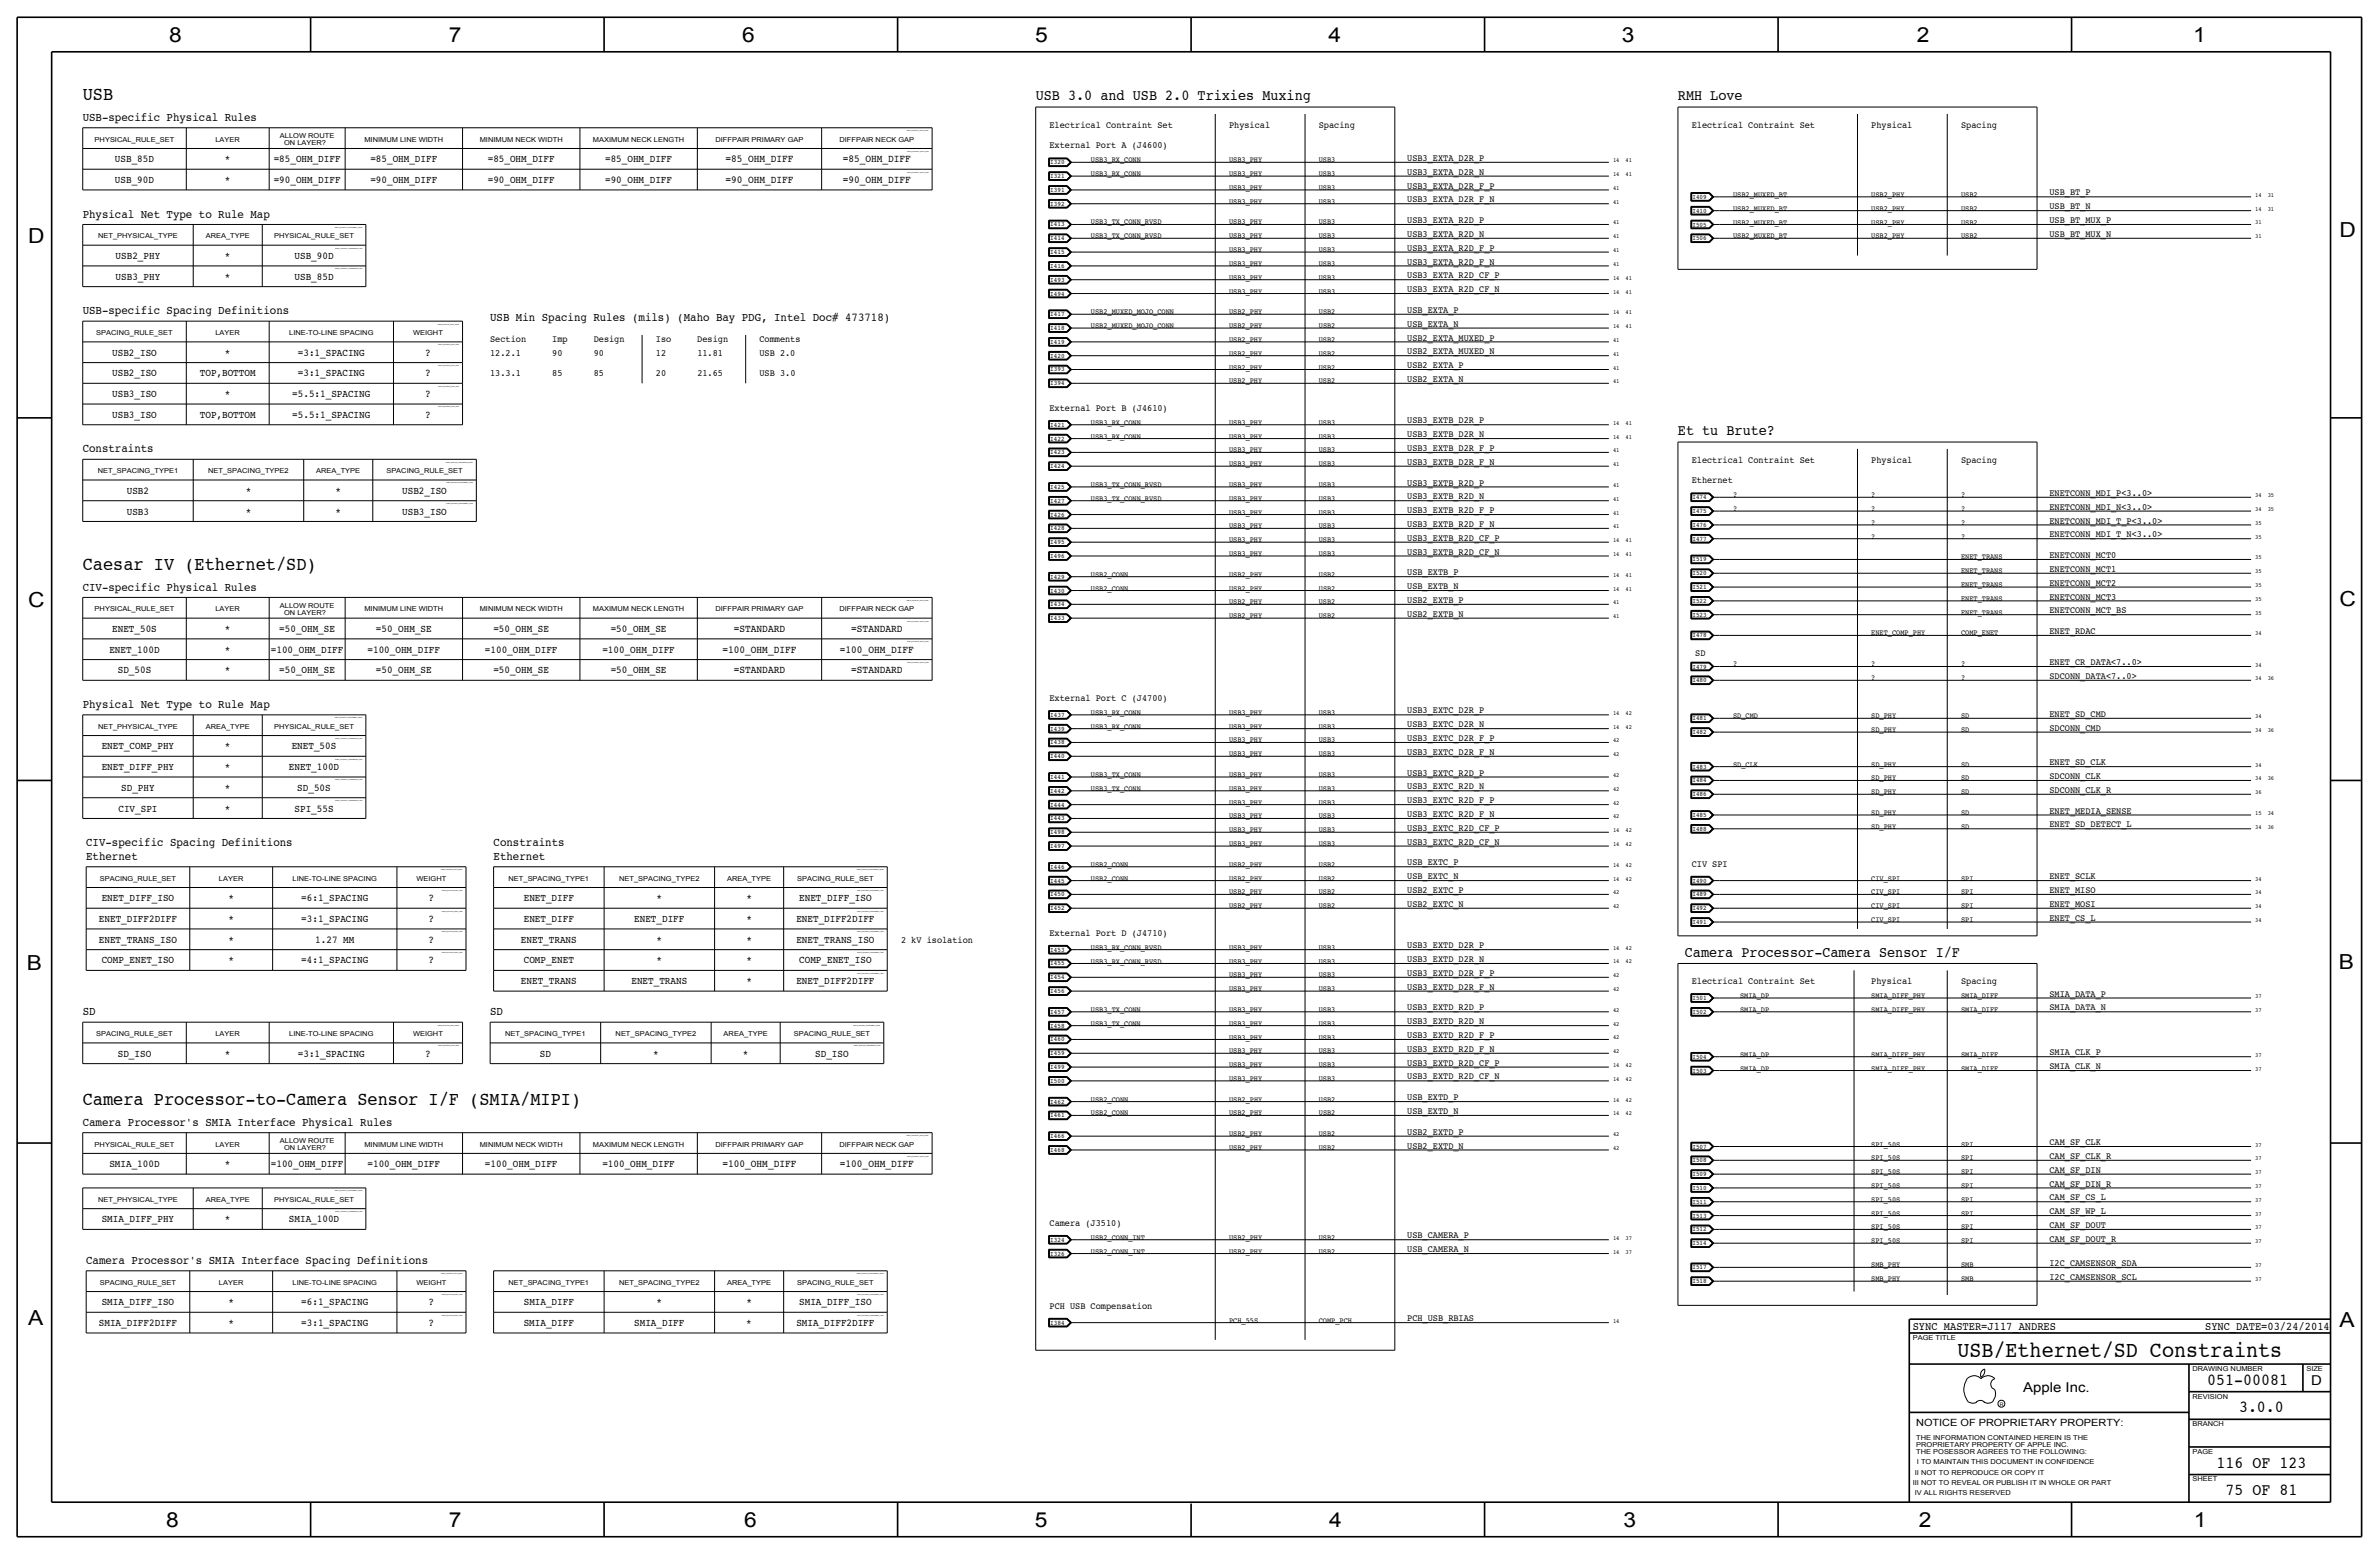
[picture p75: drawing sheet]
<svg xmlns="http://www.w3.org/2000/svg" width="875mm" height="572mm" viewBox="0 0 875 572" stroke-linecap="round" stroke-linejoin="round" font-family="sans-serif">
<defs><g id="words">
<text font-size="8.3" x="720" y="499.1">USB/Ethernet/SD Constraints</text>
<g font-size="7.6">
<text x="62.2" y="15.5">8</text>
<text x="165" y="15.5">7</text>
<text x="273" y="15.5">6</text>
<text x="380.7" y="15.5">5</text>
<text x="488.6" y="15.5">4</text>
<text x="596.6" y="15.5">3</text>
<text x="705.1" y="15.5">2</text>
<text x="806.7" y="15.5">1</text>
<text x="10.4" y="89.4">D</text>
<text x="860.5" y="87.1">D</text>
<text x="10.4" y="223.3">C</text>
<text x="860.5" y="222.8">C</text>
<text x="9.8" y="356.6">B</text>
<text x="860.2" y="356.4">B</text>
<text x="10.4" y="487.4">A</text>
<text x="860.5" y="488.2">A</text>
<text x="61.2" y="561.6">8</text>
<text x="165" y="561.6">7</text>
<text x="273.8" y="561.6">6</text>
<text x="380.7" y="561.6">5</text>
<text x="488.9" y="561.6">4</text>
<text x="597.1" y="561.6">3</text>
<text x="705.8" y="561.6">2</text>
<text x="806.9" y="561.6">1</text>
</g>
<g font-size="7">
<text x="30.4" y="36.8">USB</text>
<text x="30.4" y="209.6">Caesar IV (Ethernet/SD)</text>
<text x="30.4" y="406.4">Camera Processor-to-Camera Sensor I/F (SMIA/MIPI)</text>
</g>
<g font-size="6.2">
<text x="811.9" y="509.3">051-00081</text>
<text x="823.6" y="519.4">3.0.0</text>
<text x="815.3" y="539.8">116 OF 123</text>
<text x="818.6" y="549.9">75 OF 81</text>
</g>
<g font-size="5.6">
<text x="380.9" y="36.8">USB 3.0 and USB 2.0 Trixies Muxing</text>
<text x="617.2" y="36.8">RMH Love</text>
<text x="617.2" y="160">Et tu Brute?</text>
<text x="619.7" y="351.8">Camera Processor-Camera Sensor I/F</text>
</g>
<g font-size="5">
<text x="850.1" y="509.3">D</text>
<text x="744.2" y="511.8">Apple Inc.</text>
</g>
<g font-size="4.4">
<text x="30.4" y="44.5">USB-specific Physical Rules</text>
<text x="30.4" y="80">Physical Net Type to Rule Map</text>
<text x="30.4" y="115.6">USB-specific Spacing Definitions</text>
<text x="180.3" y="118.1">USB Min Spacing Rules (mils) (Maho Bay PDG, Intel Doc# 473718)</text>
<text x="30.4" y="166.4">Constraints</text>
<text x="30.4" y="217.2">CIV-specific Physical Rules</text>
<text x="30.4" y="260.4">Physical Net Type to Rule Map</text>
<text x="31.7" y="311.2">CIV-specific Spacing Definitions</text>
<text x="181.6" y="311.2">Constraints</text>
<text x="31.7" y="316.2">Ethernet</text>
<text x="181.6" y="316.2">Ethernet</text>
<text x="30.4" y="373.4">SD</text>
<text x="180.3" y="373.4">SD</text>
<text x="30.4" y="414">Camera Processor's SMIA Interface Physical Rules</text>
<text x="31.7" y="464.8">Camera Processor's SMIA Interface Spacing Definitions</text>
</g>
<g font-size="4.3">
<text x="703.5" y="488.9">SYNC_MASTER=J117_ANDRES</text>
<text x="811.1" y="488.9">SYNC_DATE=03/24/2014</text>
</g>
<g font-size="3.9">
<text x="266.8" y="59.7">=85_OHM_DIFF</text>
<text x="310" y="59.7">=85_OHM_DIFF</text>
<text x="266.8" y="67.3">=90_OHM_DIFF</text>
<text x="310" y="67.3">=90_OHM_DIFF</text>
<text x="156.4" y="130.8">?</text>
<text x="156.4" y="138.4">?</text>
<text x="156.4" y="146.1">?</text>
<text x="156.4" y="153.7">?</text>
<text x="269.9" y="232.4">=STANDARD</text>
<text x="313.1" y="232.4">=STANDARD</text>
<text x="265.8" y="240">=100_OHM_DIFF</text>
<text x="308.9" y="240">=100_OHM_DIFF</text>
<text x="269.9" y="247.7">=STANDARD</text>
<text x="313.1" y="247.7">=STANDARD</text>
<text x="157.7" y="331.5">?</text>
<text x="157.7" y="339.1">?</text>
<text x="157.7" y="346.7">?</text>
<text x="157.7" y="354.3">?</text>
<text x="156.4" y="388.6">?</text>
<text x="265.8" y="429.3">=100_OHM_DIFF</text>
<text x="308.9" y="429.3">=100_OHM_DIFF</text>
<text x="157.7" y="480.1">?</text>
<text x="157.7" y="487.7">?</text>
</g>
<g font-size="3.8">
<text x="42.3" y="59.7">USB_85D</text>
<text x="82.7" y="59.7">*</text>
<text x="100.7" y="59.7">=85_OHM_DIFF</text>
<text x="136.2" y="59.7">=85_OHM_DIFF</text>
<text x="179.4" y="59.7">=85_OHM_DIFF</text>
<text x="222.6" y="59.7">=85_OHM_DIFF</text>
<text x="42.3" y="67.3">USB_90D</text>
<text x="82.7" y="67.3">*</text>
<text x="100.7" y="67.3">=90_OHM_DIFF</text>
<text x="136.2" y="67.3">=90_OHM_DIFF</text>
<text x="179.4" y="67.3">=90_OHM_DIFF</text>
<text x="222.6" y="67.3">=90_OHM_DIFF</text>
<text x="42.5" y="95.3">USB2_PHY</text>
<text x="82.7" y="95.3">*</text>
<text x="108.3" y="95.3">USB_90D</text>
<text x="42.5" y="102.9">USB3_PHY</text>
<text x="82.7" y="102.9">*</text>
<text x="108.3" y="102.9">USB_85D</text>
<text x="41.3" y="130.8">USB2_ISO</text>
<text x="82.7" y="130.8">*</text>
<text x="109.6" y="130.8">=3:1_SPACING</text>
<text x="41.3" y="138.4">USB2_ISO</text>
<text x="73.5" y="138.4">TOP,BOTTOM</text>
<text x="109.6" y="138.4">=3:1_SPACING</text>
<text x="41.3" y="146.1">USB3_ISO</text>
<text x="82.7" y="146.1">*</text>
<text x="107.5" y="146.1">=5.5:1_SPACING</text>
<text x="41.3" y="153.7">USB3_ISO</text>
<text x="73.5" y="153.7">TOP,BOTTOM</text>
<text x="107.5" y="153.7">=5.5:1_SPACING</text>
<text x="46.6" y="181.6">USB2</text>
<text x="90.4" y="181.6">*</text>
<text x="123.4" y="181.6">*</text>
<text x="148" y="181.6">USB2_ISO</text>
<text x="46.6" y="189.2">USB3</text>
<text x="90.4" y="189.2">*</text>
<text x="123.4" y="189.2">*</text>
<text x="148" y="189.2">USB3_ISO</text>
<text x="41.3" y="232.4">ENET_50S</text>
<text x="82.7" y="232.4">*</text>
<text x="102.7" y="232.4">=50_OHM_SE</text>
<text x="138.3" y="232.4">=50_OHM_SE</text>
<text x="181.5" y="232.4">=50_OHM_SE</text>
<text x="224.6" y="232.4">=50_OHM_SE</text>
<text x="40.2" y="240">ENET_100D</text>
<text x="82.7" y="240">*</text>
<text x="99.6" y="240">=100_OHM_DIFF</text>
<text x="135.2" y="240">=100_OHM_DIFF</text>
<text x="178.4" y="240">=100_OHM_DIFF</text>
<text x="221.6" y="240">=100_OHM_DIFF</text>
<text x="43.3" y="247.7">SD_50S</text>
<text x="82.7" y="247.7">*</text>
<text x="102.7" y="247.7">=50_OHM_SE</text>
<text x="138.3" y="247.7">=50_OHM_SE</text>
<text x="181.5" y="247.7">=50_OHM_SE</text>
<text x="224.6" y="247.7">=50_OHM_SE</text>
<text x="37.4" y="275.6">ENET_COMP_PHY</text>
<text x="82.7" y="275.6">*</text>
<text x="107.3" y="275.6">ENET_50S</text>
<text x="37.4" y="283.2">ENET_DIFF_PHY</text>
<text x="82.7" y="283.2">*</text>
<text x="106.3" y="283.2">ENET_100D</text>
<text x="44.6" y="290.8">SD_PHY</text>
<text x="82.7" y="290.8">*</text>
<text x="109.4" y="290.8">SD_50S</text>
<text x="43.6" y="298.4">CIV_SPI</text>
<text x="82.7" y="298.4">*</text>
<text x="108.3" y="298.4">SPI_55S</text>
<text x="37.4" y="331.5">ENET_DIFF_ISO</text>
<text x="84" y="331.5">*</text>
<text x="110.8" y="331.5">=6:1_SPACING</text>
<text x="192.6" y="331.5">ENET_DIFF</text>
<text x="241.5" y="331.5">*</text>
<text x="274.5" y="331.5">*</text>
<text x="294" y="331.5">ENET_DIFF_ISO</text>
<text x="36.4" y="339.1">ENET_DIFF2DIFF</text>
<text x="84" y="339.1">*</text>
<text x="110.8" y="339.1">=3:1_SPACING</text>
<text x="192.6" y="339.1">ENET_DIFF</text>
<text x="233.3" y="339.1">ENET_DIFF</text>
<text x="274.5" y="339.1">*</text>
<text x="292.9" y="339.1">ENET_DIFF2DIFF</text>
<text x="36.4" y="346.7">ENET_TRANS_ISO</text>
<text x="84" y="346.7">*</text>
<text x="116" y="346.7">1.27 MM</text>
<text x="191.6" y="346.7">ENET_TRANS</text>
<text x="241.5" y="346.7">*</text>
<text x="274.5" y="346.7">*</text>
<text x="292.9" y="346.7">ENET_TRANS_ISO</text>
<text x="37.4" y="354.3">COMP_ENET_ISO</text>
<text x="84" y="354.3">*</text>
<text x="110.8" y="354.3">=4:1_SPACING</text>
<text x="192.6" y="354.3">COMP_ENET</text>
<text x="241.5" y="354.3">*</text>
<text x="274.5" y="354.3">*</text>
<text x="294" y="354.3">COMP_ENET_ISO</text>
<text x="191.6" y="362">ENET_TRANS</text>
<text x="232.3" y="362">ENET_TRANS</text>
<text x="274.5" y="362">*</text>
<text x="292.9" y="362">ENET_DIFF2DIFF</text>
<text x="43.3" y="388.6">SD_ISO</text>
<text x="82.7" y="388.6">*</text>
<text x="109.6" y="388.6">=3:1_SPACING</text>
<text x="198.6" y="388.6">SD</text>
<text x="240.2" y="388.6">*</text>
<text x="273.2" y="388.6">*</text>
<text x="299.9" y="388.6">SD_ISO</text>
<text x="40.2" y="429.3">SMIA_100D</text>
<text x="82.7" y="429.3">*</text>
<text x="99.6" y="429.3">=100_OHM_DIFF</text>
<text x="135.2" y="429.3">=100_OHM_DIFF</text>
<text x="178.4" y="429.3">=100_OHM_DIFF</text>
<text x="221.6" y="429.3">=100_OHM_DIFF</text>
<text x="37.4" y="449.6">SMIA_DIFF_PHY</text>
<text x="82.7" y="449.6">*</text>
<text x="106.3" y="449.6">SMIA_100D</text>
<text x="37.4" y="480.1">SMIA_DIFF_ISO</text>
<text x="84" y="480.1">*</text>
<text x="110.8" y="480.1">=6:1_SPACING</text>
<text x="192.6" y="480.1">SMIA_DIFF</text>
<text x="241.5" y="480.1">*</text>
<text x="274.5" y="480.1">*</text>
<text x="294" y="480.1">SMIA_DIFF_ISO</text>
<text x="36.4" y="487.7">SMIA_DIFF2DIFF</text>
<text x="84" y="487.7">*</text>
<text x="110.8" y="487.7">=3:1_SPACING</text>
<text x="192.6" y="487.7">SMIA_DIFF</text>
<text x="233.3" y="487.7">SMIA_DIFF</text>
<text x="274.5" y="487.7">*</text>
<text x="292.9" y="487.7">SMIA_DIFF2DIFF</text>
</g>
<text font-size="3.7" x="704.8" y="524.5">NOTICE OF PROPRIETARY PROPERTY:</text>
<g font-size="3.5">
<text x="386" y="47">Electrical Contraint Set</text>
<text x="452.1" y="47">Physical</text>
<text x="485.1" y="47">Spacing</text>
<text x="622.2" y="47">Electrical Contraint Set</text>
<text x="688.3" y="47">Physical</text>
<text x="721.3" y="47">Spacing</text>
<text x="386" y="54.6">External Port A (J4600)</text>
<text x="517.6" y="59.2">USB3_EXTA_D2R_P</text>
<text x="517.6" y="64.2">USB3_EXTA_D2R_N</text>
<text x="517.6" y="69.3">USB3_EXTA_D2R_F_P</text>
<text x="753.8" y="71.9">USB_BT_P</text>
<text x="517.6" y="74.4">USB3_EXTA_D2R_F_N</text>
<text x="753.8" y="76.9">USB_BT_N</text>
<text x="517.6" y="82">USB3_EXTA_R2D_P</text>
<text x="753.8" y="82">USB_BT_MUX_P</text>
<text x="517.6" y="87.1">USB3_EXTA_R2D_N</text>
<text x="753.8" y="87.1">USB_BT_MUX_N</text>
<text x="517.6" y="92.2">USB3_EXTA_R2D_F_P</text>
<text x="517.6" y="97.3">USB3_EXTA_R2D_F_N</text>
<text x="517.6" y="107.4">USB3_EXTA_R2D_CF_N</text>
<text x="517.6" y="102.4">USB3_EXTA_R2D_CF_P</text>
<text x="517.6" y="115.1">USB_EXTA_P</text>
<text x="180.3" y="125.7">Section</text>
<text x="203.1" y="125.7">Imp</text>
<text x="218.4" y="125.7">Design</text>
<text x="241.2" y="125.7">Iso</text>
<text x="256.5" y="125.7">Design</text>
<text x="279.3" y="125.7">Comments</text>
<text x="517.6" y="120.1">USB_EXTA_N</text>
<text x="517.6" y="125.2">USB2_EXTA_MUXED_P</text>
<text x="180.3" y="130.8">12.2.1</text>
<text x="203.1" y="130.8">90</text>
<text x="218.4" y="130.8">90</text>
<text x="241.2" y="130.8">12</text>
<text x="256.5" y="130.8">11.81</text>
<text x="279.3" y="130.8">USB 2.0</text>
<text x="517.6" y="130.3">USB2_EXTA_MUXED_N</text>
<text x="517.6" y="135.4">USB2_EXTA_P</text>
<text x="180.3" y="138.4">13.3.1</text>
<text x="203.1" y="138.4">85</text>
<text x="218.4" y="138.4">85</text>
<text x="241.2" y="138.4">20</text>
<text x="256.5" y="138.4">21.65</text>
<text x="279.4" y="138.4">USB 3.0</text>
<text x="517.6" y="140.5">USB2_EXTA_N</text>
<text x="386" y="151.1">External Port B (J4610)</text>
<text x="517.6" y="155.7">USB3_EXTB_D2R_P</text>
<text x="517.6" y="160.8">USB3_EXTB_D2R_N</text>
<text x="517.6" y="165.9">USB3_EXTB_D2R_F_P</text>
<text x="517.6" y="170.9">USB3_EXTB_D2R_F_N</text>
<text x="622.2" y="170.2">Electrical Contraint Set</text>
<text x="688.3" y="170.2">Physical</text>
<text x="721.3" y="170.2">Spacing</text>
<text x="517.6" y="178.6">USB3_EXTB_R2D_P</text>
<text x="622.2" y="177.8">Ethernet</text>
<text x="517.6" y="183.6">USB3_EXTB_R2D_N</text>
<text x="753.8" y="182.4">ENETCONN_MDI_P&lt;3..0&gt;</text>
<text x="517.6" y="188.7">USB3_EXTB_R2D_F_P</text>
<text x="753.8" y="187.5">ENETCONN_MDI_N&lt;3..0&gt;</text>
<text x="517.6" y="193.8">USB3_EXTB_R2D_F_N</text>
<text x="753.8" y="197.6">ENETCONN_MDI_T_N&lt;3..0&gt;</text>
<text x="753.8" y="192.5">ENETCONN_MDI_T_P&lt;3..0&gt;</text>
<text x="517.6" y="204">USB3_EXTB_R2D_CF_N</text>
<text x="517.6" y="198.9">USB3_EXTB_R2D_CF_P</text>
<text x="753.8" y="205.2">ENETCONN_MCT0</text>
<text x="517.6" y="211.6">USB_EXTB_P</text>
<text x="753.8" y="210.3">ENETCONN_MCT1</text>
<text x="753.8" y="215.4">ENETCONN_MCT2</text>
<text x="517.6" y="216.7">USB_EXTB_N</text>
<text x="517.6" y="221.8">USB2_EXTB_P</text>
<text x="753.8" y="220.5">ENETCONN_MCT3</text>
<text x="517.6" y="226.8">USB2_EXTB_N</text>
<text x="753.8" y="225.6">ENETCONN_MCT_BS</text>
<text x="753.8" y="233.2">ENET_RDAC</text>
<text x="623.5" y="241.3">SD</text>
<text x="753.8" y="244.6">ENET_CR_DATA&lt;7..0&gt;</text>
<text x="753.8" y="249.7">SDCONN_DATA&lt;7..0&gt;</text>
<text x="386" y="257.8">External Port C (J4700)</text>
<text x="517.6" y="262.4">USB3_EXTC_D2R_P</text>
<text x="753.8" y="263.6">ENET_SD_CMD</text>
<text x="517.6" y="267.4">USB3_EXTC_D2R_N</text>
<text x="753.8" y="268.7">SDCONN_CMD</text>
<text x="517.6" y="272.5">USB3_EXTC_D2R_F_P</text>
<text x="517.6" y="277.6">USB3_EXTC_D2R_F_N</text>
<text x="753.8" y="281.4">ENET_SD_CLK</text>
<text x="517.6" y="285.2">USB3_EXTC_R2D_P</text>
<text x="753.8" y="286.5">SDCONN_CLK</text>
<text x="517.6" y="290.3">USB3_EXTC_R2D_N</text>
<text x="753.8" y="291.6">SDCONN_CLK_R</text>
<text x="517.6" y="295.4">USB3_EXTC_R2D_F_P</text>
<text x="753.8" y="299.2">ENET_MEDIA_SENSE</text>
<text x="517.6" y="305.6">USB3_EXTC_R2D_CF_P</text>
<text x="517.6" y="300.5">USB3_EXTC_R2D_F_N</text>
<text x="753.8" y="304.3">ENET_SD_DETECT_L</text>
<text x="517.6" y="310.6">USB3_EXTC_R2D_CF_N</text>
<text x="517.6" y="323.3">USB_EXTC_N</text>
<text x="517.6" y="318.3">USB_EXTC_P</text>
<text x="622.3" y="318.8">CIV SPI</text>
<text x="753.8" y="323.4">ENET_SCLK</text>
<text x="517.6" y="328.4">USB2_EXTC_P</text>
<text x="753.8" y="328.4">ENET_MISO</text>
<text x="517.6" y="333.5">USB2_EXTC_N</text>
<text x="753.8" y="333.5">ENET_MOSI</text>
<text x="753.8" y="338.6">ENET_CS_L</text>
<text x="331.4" y="346.7">2 kV isolation</text>
<text x="386" y="344.2">External Port D (J4710)</text>
<text x="517.6" y="353.8">USB3_EXTD_D2R_N</text>
<text x="517.6" y="348.7">USB3_EXTD_D2R_P</text>
<text x="517.6" y="358.9">USB3_EXTD_D2R_F_P</text>
<text x="517.6" y="364">USB3_EXTD_D2R_F_N</text>
<text x="622.3" y="361.9">Electrical Contraint Set</text>
<text x="688.3" y="362">Physical</text>
<text x="721.3" y="362">Spacing</text>
<text x="517.6" y="371.6">USB3_EXTD_R2D_P</text>
<text x="753.8" y="371.6">SMIA_DATA_N</text>
<text x="753.8" y="366.5">SMIA_DATA_P</text>
<text x="517.6" y="376.7">USB3_EXTD_R2D_N</text>
<text x="517.6" y="381.8">USB3_EXTD_R2D_F_P</text>
<text x="517.6" y="386.8">USB3_EXTD_R2D_F_N</text>
<text x="753.8" y="388.1">SMIA_CLK_P</text>
<text x="517.6" y="391.9">USB3_EXTD_R2D_CF_P</text>
<text x="753.8" y="393.2">SMIA_CLK_N</text>
<text x="517.6" y="397">USB3_EXTD_R2D_CF_N</text>
<text x="517.6" y="404.6">USB_EXTD_P</text>
<text x="517.6" y="409.7">USB_EXTD_N</text>
<text x="517.6" y="417.3">USB2_EXTD_P</text>
<text x="517.6" y="422.4">USB2_EXTD_N</text>
<text x="753.8" y="421.1">CAM_SF_CLK</text>
<text x="753.8" y="426.2">CAM_SF_CLK_R</text>
<text x="753.8" y="431.3">CAM_SF_DIN</text>
<text x="753.8" y="436.4">CAM_SF_DIN_R</text>
<text x="753.8" y="441.4">CAM_SF_CS_L</text>
<text x="753.8" y="446.5">CAM_SF_WP_L</text>
<text x="386" y="450.8">Camera (J3510)</text>
<text x="517.6" y="455.4">USB_CAMERA_P</text>
<text x="753.8" y="451.6">CAM_SF_DOUT</text>
<text x="517.6" y="460.5">USB_CAMERA_N</text>
<text x="753.8" y="456.7">CAM_SF_DOUT_R</text>
<text x="753.8" y="465.6">I2C_CAMSENSOR_SDA</text>
<text x="753.8" y="470.7">I2C_CAMSENSOR_SCL</text>
<text x="386" y="481.3">PCH USB Compensation</text>
<text x="517.6" y="485.9">PCH_USB_RBIAS</text>
</g>
<g font-size="2.9">
<text x="401.3" y="59.7">USB3_RX_CONN</text>
<text x="452.1" y="59.7">USB3_PHY</text>
<text x="485.1" y="59.7">USB3</text>
<text x="401.3" y="64.8">USB3_RX_CONN</text>
<text x="452.1" y="64.8">USB3_PHY</text>
<text x="485.1" y="64.8">USB3</text>
<text x="452.1" y="69.9">USB3_PHY</text>
<text x="485.1" y="69.9">USB3</text>
<text x="452.1" y="74.9">USB3_PHY</text>
<text x="485.1" y="74.9">USB3</text>
<text x="637.5" y="77.5">USB2_MUXED_BT</text>
<text x="637.5" y="72.4">USB2_MUXED_BT</text>
<text x="688.3" y="77.5">USB2_PHY</text>
<text x="688.3" y="72.4">USB2_PHY</text>
<text x="721.3" y="77.5">USB2</text>
<text x="721.3" y="72.4">USB2</text>
<text x="401.3" y="82.6">USB3_TX_CONN_RVSD</text>
<text x="452.1" y="82.6">USB3_PHY</text>
<text x="485.1" y="82.6">USB3</text>
<text x="637.5" y="82.6">USB2_MUXED_BT</text>
<text x="688.3" y="82.6">USB2_PHY</text>
<text x="721.3" y="82.6">USB2</text>
<text x="401.3" y="87.6">USB3_TX_CONN_RVSD</text>
<text x="452.1" y="87.6">USB3_PHY</text>
<text x="485.1" y="87.6">USB3</text>
<text x="637.5" y="87.6">USB2_MUXED_BT</text>
<text x="688.3" y="87.6">USB2_PHY</text>
<text x="721.3" y="87.6">USB2</text>
<text x="452.1" y="92.7">USB3_PHY</text>
<text x="485.1" y="92.7">USB3</text>
<text x="452.1" y="97.8">USB3_PHY</text>
<text x="485.1" y="97.8">USB3</text>
<text x="452.1" y="108">USB3_PHY</text>
<text x="452.1" y="102.9">USB3_PHY</text>
<text x="485.1" y="108">USB3</text>
<text x="485.1" y="102.9">USB3</text>
<text x="401.3" y="115.6">USB2_MUXED_MOJO_CONN</text>
<text x="452.1" y="115.6">USB2_PHY</text>
<text x="485.1" y="115.6">USB2</text>
<text x="401.3" y="120.6">USB2_MUXED_MOJO_CONN</text>
<text x="452.1" y="125.7">USB2_PHY</text>
<text x="452.1" y="120.6">USB2_PHY</text>
<text x="485.1" y="125.7">USB2</text>
<text x="485.1" y="120.6">USB2</text>
<text x="452.1" y="130.8">USB2_PHY</text>
<text x="485.1" y="130.8">USB2</text>
<text x="452.1" y="135.9">USB2_PHY</text>
<text x="485.1" y="135.9">USB2</text>
<text x="452.1" y="141">USB2_PHY</text>
<text x="485.1" y="141">USB2</text>
<text x="401.3" y="161.3">USB3_RX_CONN</text>
<text x="401.3" y="156.2">USB3_RX_CONN</text>
<text x="452.1" y="161.3">USB3_PHY</text>
<text x="452.1" y="156.2">USB3_PHY</text>
<text x="485.1" y="161.3">USB3</text>
<text x="485.1" y="156.2">USB3</text>
<text x="452.1" y="166.4">USB3_PHY</text>
<text x="485.1" y="166.4">USB3</text>
<text x="452.1" y="171.5">USB3_PHY</text>
<text x="485.1" y="171.5">USB3</text>
<text x="401.3" y="179.1">USB3_TX_CONN_RVSD</text>
<text x="452.1" y="179.1">USB3_PHY</text>
<text x="485.1" y="179.1">USB3</text>
<text x="401.3" y="184.2">USB3_TX_CONN_RVSD</text>
<text x="452.1" y="184.2">USB3_PHY</text>
<text x="485.1" y="184.2">USB3</text>
<text x="637.5" y="182.9">?</text>
<text x="688.3" y="182.9">?</text>
<text x="721.3" y="182.9">?</text>
<text x="452.1" y="189.2">USB3_PHY</text>
<text x="485.1" y="189.2">USB3</text>
<text x="637.5" y="188">?</text>
<text x="688.3" y="188">?</text>
<text x="721.3" y="188">?</text>
<text x="452.1" y="194.3">USB3_PHY</text>
<text x="485.1" y="194.3">USB3</text>
<text x="688.3" y="193">?</text>
<text x="721.3" y="193">?</text>
<text x="452.1" y="199.4">USB3_PHY</text>
<text x="485.1" y="199.4">USB3</text>
<text x="688.3" y="198.1">?</text>
<text x="721.3" y="198.1">?</text>
<text x="452.1" y="204.5">USB3_PHY</text>
<text x="485.1" y="204.5">USB3</text>
<text x="721.3" y="205.7">ENET_TRANS</text>
<text x="401.3" y="212.1">USB2_CONN</text>
<text x="452.1" y="212.1">USB2_PHY</text>
<text x="485.1" y="212.1">USB2</text>
<text x="721.3" y="210.8">ENET_TRANS</text>
<text x="721.3" y="215.9">ENET_TRANS</text>
<text x="401.3" y="217.2">USB2_CONN</text>
<text x="452.1" y="217.2">USB2_PHY</text>
<text x="485.1" y="217.2">USB2</text>
<text x="721.3" y="221">ENET_TRANS</text>
<text x="452.1" y="227.3">USB2_PHY</text>
<text x="452.1" y="222.3">USB2_PHY</text>
<text x="485.1" y="227.3">USB2</text>
<text x="485.1" y="222.3">USB2</text>
<text x="721.3" y="226.1">ENET_TRANS</text>
<text x="688.3" y="233.7">ENET_COMP_PHY</text>
<text x="721.3" y="233.7">COMP_ENET</text>
<text x="637.5" y="245.1">?</text>
<text x="688.3" y="245.1">?</text>
<text x="721.3" y="245.1">?</text>
<text x="688.3" y="250.2">?</text>
<text x="721.3" y="250.2">?</text>
<text x="401.3" y="262.9">USB3_RX_CONN</text>
<text x="452.1" y="262.9">USB3_PHY</text>
<text x="485.1" y="262.9">USB3</text>
<text x="401.3" y="268">USB3_RX_CONN</text>
<text x="452.1" y="268">USB3_PHY</text>
<text x="485.1" y="268">USB3</text>
<text x="637.5" y="264.2">SD_CMD</text>
<text x="688.3" y="264.2">SD_PHY</text>
<text x="688.3" y="269.2">SD_PHY</text>
<text x="721.3" y="264.2">SD</text>
<text x="721.3" y="269.2">SD</text>
<text x="452.1" y="273.1">USB3_PHY</text>
<text x="485.1" y="273.1">USB3</text>
<text x="452.1" y="278.1">USB3_PHY</text>
<text x="485.1" y="278.1">USB3</text>
<text x="637.5" y="282">SD_CLK</text>
<text x="688.3" y="282">SD_PHY</text>
<text x="721.3" y="282">SD</text>
<text x="401.3" y="285.8">USB3_TX_CONN</text>
<text x="452.1" y="285.8">USB3_PHY</text>
<text x="485.1" y="285.8">USB3</text>
<text x="688.3" y="287">SD_PHY</text>
<text x="721.3" y="287">SD</text>
<text x="401.3" y="290.8">USB3_TX_CONN</text>
<text x="452.1" y="290.8">USB3_PHY</text>
<text x="485.1" y="290.8">USB3</text>
<text x="688.3" y="292.1">SD_PHY</text>
<text x="721.3" y="292.1">SD</text>
<text x="452.1" y="295.9">USB3_PHY</text>
<text x="485.1" y="295.9">USB3</text>
<text x="688.3" y="299.7">SD_PHY</text>
<text x="721.3" y="299.7">SD</text>
<text x="452.1" y="301">USB3_PHY</text>
<text x="485.1" y="301">USB3</text>
<text x="688.3" y="304.8">SD_PHY</text>
<text x="721.3" y="304.8">SD</text>
<text x="452.1" y="311.2">USB3_PHY</text>
<text x="452.1" y="306.1">USB3_PHY</text>
<text x="485.1" y="311.2">USB3</text>
<text x="485.1" y="306.1">USB3</text>
<text x="401.3" y="323.9">USB2_CONN</text>
<text x="401.3" y="318.8">USB2_CONN</text>
<text x="452.1" y="323.9">USB2_PHY</text>
<text x="452.1" y="318.8">USB2_PHY</text>
<text x="485.1" y="323.9">USB2</text>
<text x="485.1" y="318.8">USB2</text>
<text x="688.3" y="323.9">CIV_SPI</text>
<text x="721.3" y="323.9">SPI</text>
<text x="452.1" y="328.9">USB2_PHY</text>
<text x="485.1" y="328.9">USB2</text>
<text x="688.3" y="328.9">CIV_SPI</text>
<text x="721.3" y="328.9">SPI</text>
<text x="452.1" y="334">USB2_PHY</text>
<text x="485.1" y="334">USB2</text>
<text x="688.3" y="334">CIV_SPI</text>
<text x="721.3" y="334">SPI</text>
<text x="688.3" y="339.1">CIV_SPI</text>
<text x="721.3" y="339.1">SPI</text>
<text x="401.3" y="349.3">USB3_RX_CONN_RVSD</text>
<text x="452.1" y="349.3">USB3_PHY</text>
<text x="485.1" y="349.3">USB3</text>
<text x="401.3" y="354.3">USB3_RX_CONN_RVSD</text>
<text x="452.1" y="359.4">USB3_PHY</text>
<text x="452.1" y="354.3">USB3_PHY</text>
<text x="485.1" y="359.4">USB3</text>
<text x="485.1" y="354.3">USB3</text>
<text x="452.1" y="364.5">USB3_PHY</text>
<text x="485.1" y="364.5">USB3</text>
<text x="640" y="367">SMIA_DP</text>
<text x="688.3" y="367">SMIA_DIFF_PHY</text>
<text x="721.3" y="367">SMIA_DIFF</text>
<text x="401.3" y="377.2">USB3_TX_CONN</text>
<text x="401.3" y="372.1">USB3_TX_CONN</text>
<text x="452.1" y="377.2">USB3_PHY</text>
<text x="452.1" y="372.1">USB3_PHY</text>
<text x="485.1" y="377.2">USB3</text>
<text x="485.1" y="372.1">USB3</text>
<text x="640" y="372.1">SMIA_DP</text>
<text x="688.3" y="372.1">SMIA_DIFF_PHY</text>
<text x="721.3" y="372.1">SMIA_DIFF</text>
<text x="452.1" y="382.3">USB3_PHY</text>
<text x="485.1" y="382.3">USB3</text>
<text x="452.1" y="387.4">USB3_PHY</text>
<text x="485.1" y="387.4">USB3</text>
<text x="640" y="388.6">SMIA_DP</text>
<text x="688.3" y="388.6">SMIA_DIFF_PHY</text>
<text x="721.3" y="388.6">SMIA_DIFF</text>
<text x="452.1" y="392.4">USB3_PHY</text>
<text x="485.1" y="392.4">USB3</text>
<text x="640" y="393.7">SMIA_DP</text>
<text x="688.3" y="393.7">SMIA_DIFF_PHY</text>
<text x="721.3" y="393.7">SMIA_DIFF</text>
<text x="452.1" y="397.5">USB3_PHY</text>
<text x="485.1" y="397.5">USB3</text>
<text x="401.3" y="405.1">USB2_CONN</text>
<text x="452.1" y="405.1">USB2_PHY</text>
<text x="485.1" y="405.1">USB2</text>
<text x="401.3" y="410.2">USB2_CONN</text>
<text x="452.1" y="410.2">USB2_PHY</text>
<text x="485.1" y="410.2">USB2</text>
<text x="452.1" y="417.8">USB2_PHY</text>
<text x="485.1" y="417.8">USB2</text>
<text x="452.1" y="422.9">USB2_PHY</text>
<text x="485.1" y="422.9">USB2</text>
<text x="688.3" y="421.6">SPI_50S</text>
<text x="721.3" y="421.6">SPI</text>
<text x="688.3" y="426.7">SPI_50S</text>
<text x="688.3" y="431.8">SPI_50S</text>
<text x="721.3" y="426.7">SPI</text>
<text x="721.3" y="431.8">SPI</text>
<text x="688.3" y="436.9">SPI_50S</text>
<text x="721.3" y="436.9">SPI</text>
<text x="688.3" y="442">SPI_50S</text>
<text x="721.3" y="442">SPI</text>
<text x="688.3" y="447">SPI_50S</text>
<text x="721.3" y="447">SPI</text>
<text x="401.3" y="455.9">USB2_CONN_INT</text>
<text x="452.1" y="455.9">USB2_PHY</text>
<text x="485.1" y="455.9">USB2</text>
<text x="688.3" y="452.1">SPI_50S</text>
<text x="721.3" y="452.1">SPI</text>
<text x="401.3" y="461">USB2_CONN_INT</text>
<text x="452.1" y="461">USB2_PHY</text>
<text x="485.1" y="461">USB2</text>
<text x="688.3" y="457.2">SPI_50S</text>
<text x="721.3" y="457.2">SPI</text>
<text x="688.3" y="466.1">SMB_PHY</text>
<text x="721.3" y="466.1">SMB</text>
<text x="688.3" y="471.2">SMB_PHY</text>
<text x="721.3" y="471.2">SMB</text>
<text x="452.1" y="486.4">PCH_55S</text>
<text x="485.1" y="486.4">COMP_PCH</text>
</g>
<g font-size="2.5">
<text x="34.8" y="52.1">PHYSICAL_RULE_SET</text>
<text x="79.3" y="52.1">LAYER</text>
<text x="103" y="50.8">ALLOW ROUTE</text>
<text x="104.5" y="53.3">ON LAYER?</text>
<text x="134" y="52.1">MINIMUM LINE WIDTH</text>
<text x="176.4" y="52.1">MINIMUM NECK WIDTH</text>
<text x="218.1" y="52.1">MAXIMUM NECK LENGTH</text>
<text x="263.2" y="52.1">DIFFPAIR PRIMARY GAP</text>
<text x="308.8" y="52.1">DIFFPAIR NECK GAP</text>
<text x="386.3" y="65.5">I321</text>
<text x="386.3" y="60.4">I320</text>
<text x="386.3" y="70.6">I391</text>
<text x="386.3" y="75.7">I392</text>
<text x="622.5" y="73.1">I409</text>
<text x="386.3" y="83.3">I413</text>
<text x="622.5" y="83.3">I505</text>
<text x="622.5" y="78.2">I410</text>
<text x="36.1" y="87.6">NET_PHYSICAL_TYPE</text>
<text x="75.7" y="87.6">AREA_TYPE</text>
<text x="100.9" y="87.6">PHYSICAL_RULE_SET</text>
<text x="386.3" y="88.4">I414</text>
<text x="622.5" y="88.4">I506</text>
<text x="386.3" y="93.4">I415</text>
<text x="386.3" y="98.5">I416</text>
<text x="386.3" y="103.6">I493</text>
<text x="386.3" y="108.7">I494</text>
<text x="386.3" y="116.3">I417</text>
<text x="35.4" y="123.2">SPACING_RULE_SET</text>
<text x="79.3" y="123.2">LAYER</text>
<text x="106.4" y="123.2">LINE-TO-LINE SPACING</text>
<text x="151.9" y="123.2">WEIGHT</text>
<text x="386.3" y="121.4">I418</text>
<text x="386.3" y="131.5">I420</text>
<text x="386.3" y="126.5">I419</text>
<text x="386.3" y="136.6">I393</text>
<text x="386.3" y="141.7">I394</text>
<text x="386.3" y="156.9">I421</text>
<text x="386.3" y="167.1">I423</text>
<text x="386.3" y="162">I422</text>
<text x="35.9" y="174">NET_SPACING_TYPE1</text>
<text x="76.6" y="174">NET_SPACING_TYPE2</text>
<text x="116.3" y="174">AREA_TYPE</text>
<text x="142.1" y="174">SPACING_RULE_SET</text>
<text x="386.3" y="172.2">I424</text>
<text x="386.3" y="179.8">I425</text>
<text x="386.3" y="184.9">I427</text>
<text x="622.5" y="183.6">I474</text>
<text x="386.3" y="190">I426</text>
<text x="622.5" y="188.7">I475</text>
<text x="386.3" y="195">I428</text>
<text x="622.5" y="193.8">I476</text>
<text x="386.3" y="200.1">I495</text>
<text x="622.5" y="198.9">I477</text>
<text x="386.3" y="205.2">I496</text>
<text x="622.5" y="206.5">I519</text>
<text x="386.3" y="212.8">I429</text>
<text x="622.5" y="211.6">I520</text>
<text x="386.3" y="217.9">I430</text>
<text x="622.5" y="221.7">I522</text>
<text x="622.5" y="216.7">I521</text>
<text x="34.8" y="224.8">PHYSICAL_RULE_SET</text>
<text x="79.3" y="224.8">LAYER</text>
<text x="103" y="223.5">ALLOW ROUTE</text>
<text x="104.5" y="226.1">ON LAYER?</text>
<text x="134" y="224.8">MINIMUM LINE WIDTH</text>
<text x="176.4" y="224.8">MINIMUM NECK WIDTH</text>
<text x="218.1" y="224.8">MAXIMUM NECK LENGTH</text>
<text x="263.2" y="224.8">DIFFPAIR PRIMARY GAP</text>
<text x="308.8" y="224.8">DIFFPAIR NECK GAP</text>
<text x="386.3" y="223">I434</text>
<text x="622.5" y="226.8">I523</text>
<text x="386.3" y="228.1">I433</text>
<text x="622.5" y="234.4">I478</text>
<text x="622.5" y="245.8">I479</text>
<text x="622.5" y="250.9">I480</text>
<text x="386.3" y="263.6">I437</text>
<text x="36.1" y="268">NET_PHYSICAL_TYPE</text>
<text x="75.7" y="268">AREA_TYPE</text>
<text x="100.9" y="268">PHYSICAL_RULE_SET</text>
<text x="386.3" y="268.7">I439</text>
<text x="622.5" y="270">I482</text>
<text x="622.5" y="264.9">I481</text>
<text x="386.3" y="273.8">I438</text>
<text x="386.3" y="278.9">I440</text>
<text x="386.3" y="286.5">I441</text>
<text x="622.5" y="287.8">I484</text>
<text x="622.5" y="282.7">I483</text>
<text x="386.3" y="291.6">I442</text>
<text x="622.5" y="292.8">I486</text>
<text x="386.3" y="296.6">I444</text>
<text x="386.3" y="301.7">I443</text>
<text x="622.5" y="305.5">I488</text>
<text x="622.5" y="300.5">I485</text>
<text x="386.3" y="306.8">I498</text>
<text x="386.3" y="311.9">I497</text>
<text x="36.7" y="323.9">SPACING_RULE_SET</text>
<text x="80.5" y="323.9">LAYER</text>
<text x="107.6" y="323.9">LINE-TO-LINE SPACING</text>
<text x="153.2" y="323.9">WEIGHT</text>
<text x="187.1" y="323.9">NET_SPACING_TYPE1</text>
<text x="227.7" y="323.9">NET_SPACING_TYPE2</text>
<text x="267.4" y="323.9">AREA_TYPE</text>
<text x="293.2" y="323.9">SPACING_RULE_SET</text>
<text x="386.3" y="319.5">I446</text>
<text x="386.3" y="329.7">I450</text>
<text x="386.3" y="324.6">I445</text>
<text x="622.5" y="324.6">I490</text>
<text x="622.5" y="329.7">I489</text>
<text x="386.3" y="334.7">I452</text>
<text x="622.5" y="334.8">I492</text>
<text x="622.5" y="339.8">I491</text>
<text x="386.3" y="350">I453</text>
<text x="386.3" y="355.1">I455</text>
<text x="386.3" y="365.2">I456</text>
<text x="386.3" y="360.1">I454</text>
<text x="622.5" y="367.8">I501</text>
<text x="386.3" y="377.9">I458</text>
<text x="386.3" y="372.8">I457</text>
<text x="622.5" y="372.9">I502</text>
<text x="35.4" y="381">SPACING_RULE_SET</text>
<text x="79.3" y="381">LAYER</text>
<text x="106.4" y="381">LINE-TO-LINE SPACING</text>
<text x="151.9" y="381">WEIGHT</text>
<text x="185.8" y="381">NET_SPACING_TYPE1</text>
<text x="226.4" y="381">NET_SPACING_TYPE2</text>
<text x="266.2" y="381">AREA_TYPE</text>
<text x="292" y="381">SPACING_RULE_SET</text>
<text x="386.3" y="383">I460</text>
<text x="386.3" y="388.1">I459</text>
<text x="622.5" y="389.4">I504</text>
<text x="386.3" y="393.2">I499</text>
<text x="622.5" y="394.5">I503</text>
<text x="386.3" y="398.3">I500</text>
<text x="386.3" y="405.9">I462</text>
<text x="386.3" y="410.9">I461</text>
<text x="386.3" y="418.6">I466</text>
<text x="34.8" y="421.6">PHYSICAL_RULE_SET</text>
<text x="79.3" y="421.6">LAYER</text>
<text x="103" y="420.4">ALLOW ROUTE</text>
<text x="104.5" y="422.9">ON LAYER?</text>
<text x="134" y="421.6">MINIMUM LINE WIDTH</text>
<text x="176.4" y="421.6">MINIMUM NECK WIDTH</text>
<text x="218.1" y="421.6">MAXIMUM NECK LENGTH</text>
<text x="263.2" y="421.6">DIFFPAIR PRIMARY GAP</text>
<text x="308.8" y="421.6">DIFFPAIR NECK GAP</text>
<text x="386.3" y="423.6">I468</text>
<text x="622.5" y="422.4">I507</text>
<text x="622.5" y="427.5">I508</text>
<text x="622.5" y="437.6">I510</text>
<text x="622.5" y="432.6">I509</text>
<text x="36.1" y="442">NET_PHYSICAL_TYPE</text>
<text x="75.7" y="442">AREA_TYPE</text>
<text x="100.9" y="442">PHYSICAL_RULE_SET</text>
<text x="622.5" y="442.7">I511</text>
<text x="622.5" y="447.8">I513</text>
<text x="622.5" y="452.9">I512</text>
<text x="386.3" y="461.7">I326</text>
<text x="386.3" y="456.6">I324</text>
<text x="622.5" y="458">I514</text>
<text x="622.5" y="466.8">I517</text>
<text x="36.7" y="472.4">SPACING_RULE_SET</text>
<text x="80.5" y="472.4">LAYER</text>
<text x="107.6" y="472.4">LINE-TO-LINE SPACING</text>
<text x="153.2" y="472.4">WEIGHT</text>
<text x="187.1" y="472.4">NET_SPACING_TYPE1</text>
<text x="227.7" y="472.4">NET_SPACING_TYPE2</text>
<text x="267.4" y="472.4">AREA_TYPE</text>
<text x="293.2" y="472.4">SPACING_RULE_SET</text>
<text x="622.5" y="471.9">I518</text>
<text x="386.3" y="487.1">I384</text>
<text x="703.5" y="492.8">PAGE TITLE</text>
<text x="806.4" y="504.2">DRAWING NUMBER</text>
<text x="848.3" y="504.2">SIZE</text>
<text x="806.4" y="514.4">REVISION</text>
<text x="806.4" y="524.5">BRANCH</text>
<text x="704.8" y="532.1">PROPRIETARY PROPERTY OF APPLE INC.</text>
<text x="704.8" y="529.6">THE INFORMATION CONTAINED HEREIN IS THE</text>
<text x="704.8" y="534.7">THE POSESSOR AGREES TO THE FOLLOWING:</text>
<text x="705.1" y="538.5">I TO MAINTAIN THIS DOCUMENT IN CONFIDENCE</text>
<text x="806.4" y="534.7">PAGE</text>
<text x="704.3" y="542.3">II NOT TO REPRODUCE OR COPY IT</text>
<text x="806.4" y="544.8">SHEET</text>
<text x="703.5" y="546.1">III NOT TO REVEAL OR PUBLISH IT IN WHOLE OR PART</text>
<text x="704.3" y="549.9">IV ALL RIGHTS RESERVED</text>
</g>
<g font-size="2.3">
<text x="593.3" y="59.7">14</text>
<text x="597.9" y="59.7">41</text>
<text x="593.3" y="64.8">14</text>
<text x="597.9" y="64.8">41</text>
<text x="593.3" y="69.9">41</text>
<text x="593.3" y="74.9">41</text>
<text x="829.5" y="77.5">14</text>
<text x="829.5" y="72.4">14</text>
<text x="834.1" y="77.5">31</text>
<text x="834.1" y="72.4">31</text>
<text x="593.3" y="82.6">41</text>
<text x="829.5" y="82.6">31</text>
<text x="593.3" y="87.6">41</text>
<text x="829.5" y="87.6">31</text>
<text x="593.3" y="92.7">41</text>
<text x="593.3" y="97.8">41</text>
<text x="593.3" y="108">14</text>
<text x="593.3" y="102.9">14</text>
<text x="597.9" y="108">41</text>
<text x="597.9" y="102.9">41</text>
<text x="593.3" y="115.6">14</text>
<text x="597.9" y="115.6">41</text>
<text x="593.3" y="120.7">14</text>
<text x="593.3" y="125.7">41</text>
<text x="597.9" y="120.7">41</text>
<text x="593.3" y="130.8">41</text>
<text x="593.3" y="135.9">41</text>
<text x="593.3" y="141">41</text>
<text x="593.3" y="161.3">14</text>
<text x="593.3" y="156.2">14</text>
<text x="597.9" y="161.3">41</text>
<text x="597.9" y="156.2">41</text>
<text x="593.3" y="166.4">41</text>
<text x="593.3" y="171.5">41</text>
<text x="593.3" y="179.1">41</text>
<text x="593.3" y="184.2">41</text>
<text x="829.5" y="182.9">34</text>
<text x="834.1" y="182.9">35</text>
<text x="593.3" y="189.2">41</text>
<text x="829.5" y="188">34</text>
<text x="834.1" y="188">35</text>
<text x="593.3" y="194.3">41</text>
<text x="829.5" y="193">35</text>
<text x="593.3" y="199.4">14</text>
<text x="597.9" y="199.4">41</text>
<text x="829.5" y="198.1">35</text>
<text x="593.3" y="204.5">14</text>
<text x="597.9" y="204.5">41</text>
<text x="829.5" y="205.7">35</text>
<text x="593.3" y="212.1">14</text>
<text x="597.9" y="212.1">41</text>
<text x="829.5" y="210.8">35</text>
<text x="829.5" y="215.9">35</text>
<text x="593.3" y="217.2">14</text>
<text x="597.9" y="217.2">41</text>
<text x="829.5" y="221">35</text>
<text x="593.3" y="227.3">41</text>
<text x="593.3" y="222.3">41</text>
<text x="829.5" y="226.1">35</text>
<text x="829.5" y="233.7">34</text>
<text x="829.5" y="245.1">34</text>
<text x="829.5" y="250.2">34</text>
<text x="834.1" y="250.2">36</text>
<text x="593.3" y="262.9">14</text>
<text x="597.9" y="262.9">42</text>
<text x="593.3" y="268">14</text>
<text x="597.9" y="268">42</text>
<text x="829.5" y="269.2">34</text>
<text x="829.5" y="264.2">34</text>
<text x="834.1" y="269.2">36</text>
<text x="593.3" y="273.1">42</text>
<text x="593.3" y="278.1">42</text>
<text x="829.5" y="281.9">34</text>
<text x="593.3" y="285.8">42</text>
<text x="829.5" y="287">34</text>
<text x="834.1" y="287">36</text>
<text x="593.3" y="290.8">42</text>
<text x="829.5" y="292.1">36</text>
<text x="593.3" y="295.9">42</text>
<text x="829.5" y="299.7">15</text>
<text x="834.1" y="299.7">34</text>
<text x="593.3" y="301">42</text>
<text x="829.5" y="304.8">34</text>
<text x="834.1" y="304.8">36</text>
<text x="593.3" y="311.2">14</text>
<text x="593.3" y="306.1">14</text>
<text x="597.9" y="311.2">42</text>
<text x="597.9" y="306.1">42</text>
<text x="593.3" y="323.9">14</text>
<text x="593.3" y="318.8">14</text>
<text x="597.9" y="323.9">42</text>
<text x="597.9" y="318.8">42</text>
<text x="829.5" y="323.8">34</text>
<text x="593.3" y="328.9">42</text>
<text x="829.5" y="328.9">34</text>
<text x="593.3" y="334">42</text>
<text x="829.5" y="334">34</text>
<text x="829.5" y="339.1">34</text>
<text x="593.3" y="349.3">14</text>
<text x="597.9" y="349.3">42</text>
<text x="593.3" y="359.4">42</text>
<text x="593.3" y="354.3">14</text>
<text x="597.9" y="354.3">42</text>
<text x="593.3" y="364.5">42</text>
<text x="829.5" y="367">37</text>
<text x="593.3" y="377.2">42</text>
<text x="593.3" y="372.1">42</text>
<text x="829.5" y="372.1">37</text>
<text x="593.3" y="382.3">42</text>
<text x="593.3" y="387.4">42</text>
<text x="829.5" y="388.6">37</text>
<text x="593.3" y="392.4">14</text>
<text x="597.9" y="392.4">42</text>
<text x="829.5" y="393.7">37</text>
<text x="593.3" y="397.5">14</text>
<text x="597.9" y="397.5">42</text>
<text x="593.3" y="405.1">14</text>
<text x="597.9" y="405.1">42</text>
<text x="593.3" y="410.2">14</text>
<text x="597.9" y="410.2">42</text>
<text x="593.3" y="417.8">42</text>
<text x="593.3" y="422.9">42</text>
<text x="829.5" y="421.6">37</text>
<text x="829.5" y="426.7">37</text>
<text x="829.5" y="431.8">37</text>
<text x="829.5" y="436.9">37</text>
<text x="829.5" y="442">37</text>
<text x="829.5" y="447">37</text>
<text x="593.3" y="455.9">14</text>
<text x="597.9" y="455.9">37</text>
<text x="829.5" y="452.1">37</text>
<text x="593.3" y="461">14</text>
<text x="597.9" y="461">37</text>
<text x="829.5" y="457.2">37</text>
<text x="829.5" y="466.1">37</text>
<text x="829.5" y="471.2">37</text>
<text x="593.3" y="486.4">14</text>
</g>
<text font-size="1.8" x="735.5" y="516.9">R</text>
<g font-size=".5">
<text x="333.4" y="48.3">TABLE_PHYSICAL_RULE_HEAD</text>
<text x="333.6" y="55.9">TABLE_PHYSICAL_RULE_ITEM</text>
<text x="333.6" y="63.5">TABLE_PHYSICAL_RULE_ITEM</text>
<text x="123" y="83.8">TABLE_PHYSICAL_ASSIGNMENT_HEAD</text>
<text x="123.2" y="91.4">TABLE_PHYSICAL_ASSIGNMENT_ITEM</text>
<text x="123.2" y="99.1">TABLE_PHYSICAL_ASSIGNMENT_ITEM</text>
<text x="160.9" y="119.4">TABLE_SPACING_RULE_HEAD</text>
<text x="161.1" y="127">TABLE_SPACING_RULE_ITEM</text>
<text x="161.1" y="134.6">TABLE_SPACING_RULE_ITEM</text>
<text x="161.1" y="142.2">TABLE_SPACING_RULE_ITEM</text>
<text x="161.1" y="149.9">TABLE_SPACING_RULE_ITEM</text>
<text x="163.9" y="170.2">TABLE_SPACING_ASSIGNMENT_HEAD</text>
<text x="164.1" y="177.8">TABLE_SPACING_ASSIGNMENT_ITEM</text>
<text x="164.1" y="185.4">TABLE_SPACING_ASSIGNMENT_ITEM</text>
<text x="333.4" y="221">TABLE_PHYSICAL_RULE_HEAD</text>
<text x="333.6" y="228.6">TABLE_PHYSICAL_RULE_ITEM</text>
<text x="333.6" y="236.2">TABLE_PHYSICAL_RULE_ITEM</text>
<text x="333.6" y="243.8">TABLE_PHYSICAL_RULE_ITEM</text>
<text x="123" y="264.2">TABLE_PHYSICAL_ASSIGNMENT_HEAD</text>
<text x="123.2" y="271.8">TABLE_PHYSICAL_ASSIGNMENT_ITEM</text>
<text x="123.2" y="279.4">TABLE_PHYSICAL_ASSIGNMENT_ITEM</text>
<text x="123.2" y="287">TABLE_PHYSICAL_ASSIGNMENT_ITEM</text>
<text x="123.2" y="294.6">TABLE_PHYSICAL_ASSIGNMENT_ITEM</text>
<text x="162.2" y="320">TABLE_SPACING_RULE_HEAD</text>
<text x="315" y="320">TABLE_SPACING_ASSIGNMENT_HEAD</text>
<text x="162.4" y="327.7">TABLE_SPACING_RULE_ITEM</text>
<text x="315.2" y="327.7">TABLE_SPACING_ASSIGNMENT_ITEM</text>
<text x="162.4" y="335.3">TABLE_SPACING_RULE_ITEM</text>
<text x="315.2" y="335.3">TABLE_SPACING_ASSIGNMENT_ITEM</text>
<text x="162.4" y="342.9">TABLE_SPACING_RULE_ITEM</text>
<text x="315.2" y="342.9">TABLE_SPACING_ASSIGNMENT_ITEM</text>
<text x="162.4" y="350.5">TABLE_SPACING_RULE_ITEM</text>
<text x="315.2" y="350.5">TABLE_SPACING_ASSIGNMENT_ITEM</text>
<text x="315.2" y="358.1">TABLE_SPACING_ASSIGNMENT_ITEM</text>
<text x="160.9" y="377.2">TABLE_SPACING_RULE_HEAD</text>
<text x="313.8" y="377.2">TABLE_SPACING_ASSIGNMENT_HEAD</text>
<text x="161.1" y="384.8">TABLE_SPACING_RULE_ITEM</text>
<text x="314" y="384.8">TABLE_SPACING_ASSIGNMENT_ITEM</text>
<text x="333.4" y="417.8">TABLE_PHYSICAL_RULE_HEAD</text>
<text x="333.6" y="425.5">TABLE_PHYSICAL_RULE_ITEM</text>
<text x="123" y="438.1">TABLE_PHYSICAL_ASSIGNMENT_HEAD</text>
<text x="123.2" y="445.8">TABLE_PHYSICAL_ASSIGNMENT_ITEM</text>
<text x="162.2" y="468.6">TABLE_SPACING_RULE_HEAD</text>
<text x="315" y="468.6">TABLE_SPACING_ASSIGNMENT_HEAD</text>
<text x="162.4" y="476.2">TABLE_SPACING_RULE_ITEM</text>
<text x="315.2" y="476.2">TABLE_SPACING_ASSIGNMENT_ITEM</text>
<text x="162.4" y="483.9">TABLE_SPACING_RULE_ITEM</text>
<text x="315.2" y="483.9">TABLE_SPACING_ASSIGNMENT_ITEM</text>
</g>
</g></defs>
<g fill="none" stroke="#000" stroke-width=".37">
<path d="M380.9 39.4v457.2zM380.9 39.4h132.1zM513 39.4v457.2zM617.2 39.4h132zM617.2 39.4v59.7zM749.2 39.4v59.7zM30.4 54.6v7.6zM30.4 47v7.6zM30.4 47h312.4zM30.4 54.6h312.4zM68.5 54.6v7.6zM68.5 47v7.6z"/>
<path d="M99 54.6v7.6zM99 47v7.6zM126.9 54.6v7.6zM126.9 47v7.6zM170.1 54.6v7.6zM170.1 47v7.6zM213.3 54.6v7.6zM213.3 47v7.6zM256.5 54.6v7.6zM256.5 47v7.6zM302.2 54.6v7.6zM302.2 47v7.6z"/>
<path d="M342.8 54.6v7.6zM342.8 47v7.6zM385.7 58.1v3.2zM385.7 58.1h6.8zM385.8 58.2h6.7zM385.8 58.2v3zM385.9 58.3v2.8zM385.9 58.3h6.5zM386 58.4h6.4zM386 58.4v2.6zM392.4 58.4l1.2 1.3zM392.4 58.3l1.4 1.4z"/>
<path d="M392.5 58.2l1.5 1.5zM392.5 58.1l1.6 1.6zM393.6 59.7h2.6zM396.2 59.7h195.6zM447 41.9v450.9zM480 41.9v450.9zM683.2 41.9v52.1zM716.2 41.9v52.1zM30.4 62.2v7.7zM30.4 62.2h312.4zM30.4 69.9h312.4zM68.5 62.2v7.7z"/>
<path d="M99 62.2v7.7zM126.9 62.2v7.7zM170.1 62.2v7.7zM213.3 62.2v7.7zM256.5 62.2v7.7zM302.2 62.2v7.7zM342.8 62.2v7.7zM385.7 73.4v3.1zM385.7 76.5h6.8zM385.7 68.3v3.1zM385.7 71.4h6.8zM385.7 63.2v3.1z"/>
<path d="M385.7 66.3h6.8zM385.7 61.3h6.8zM385.7 73.4h6.8zM385.7 68.3h6.8zM385.7 63.2h6.8zM385.8 73.5h6.7zM385.8 68.4h6.7zM385.8 63.3h6.7zM385.8 73.5v2.9zM385.8 76.4h6.7zM385.8 68.4v2.9zM385.8 71.3h6.7z"/>
<path d="M385.8 63.3v2.9zM385.8 66.2h6.7zM385.8 61.2h6.7zM385.9 73.6v2.7zM385.9 76.3h6.5zM385.9 68.5v2.7zM385.9 71.2h6.5zM385.9 63.4v2.7zM385.9 66.1h6.5zM385.9 61.1h6.5zM385.9 73.6h6.5zM385.9 68.5h6.5z"/>
<path d="M385.9 63.4h6.5zM386 73.7h6.4zM386 73.7v2.5zM386 76.2h6.4zM386 68.6h6.4zM386 68.6v2.5zM386 71.1h6.4zM386 63.5h6.4zM386 63.5v2.5zM386 66h6.4zM386 61h6.4zM392.4 73.7l1.2 1.2z"/>
<path d="M392.4 68.6l1.2 1.3zM392.4 63.5l1.2 1.3zM392.4 71.1l1.2-1.3zM392.4 61l1.2-1.3zM392.4 73.6l1.4 1.3zM392.4 68.5l1.4 1.4zM392.4 63.4l1.4 1.4zM392.4 76.3l1.4-1.4zM392.4 71.2l1.4-1.4zM392.4 66.1l1.4-1.3zM392.4 61.1l1.4-1.4zM392.5 76.4l1.5-1.5z"/>
<path d="M392.5 71.3l1.5-1.4zM392.5 66.2l1.5-1.4zM392.5 61.2l1.5-1.5zM392.5 73.5l1.5 1.4zM392.5 68.4l1.5 1.5zM392.5 63.3l1.5 1.5zM392.5 73.4l1.6 1.5zM392.5 68.3l1.6 1.6zM392.5 63.2l1.6 1.6zM392.5 76.5l1.6-1.6zM392.5 71.4l1.6-1.6zM392.5 66.3l1.6-1.5z"/>
<path d="M392.5 61.3l1.6-1.6zM393.6 74.9l-1.2 1.3zM393.6 64.8l-1.2 1.2zM393.6 74.9h2.6zM393.6 69.9h2.6zM393.6 64.8h2.6zM396.2 64.8h195.6zM396.2 69.9h195.6zM396.2 74.9h195.6zM621.9 75.9v3.1zM621.9 79h6.9zM621.9 70.8v3.2z"/>
<path d="M621.9 74h6.9zM621.9 75.9h6.9zM621.9 70.8h6.9zM622 76v2.9zM622 78.9h6.7zM622 70.9v3zM622 73.9h6.7zM622 76h6.7zM622 70.9h6.7zM622.1 76.1v2.7zM622.1 78.8h6.5zM622.1 71v2.8z"/>
<path d="M622.1 73.8h6.5zM622.1 76.1h6.5zM622.1 71h6.5zM622.2 76.2h6.4zM622.2 76.2v2.5zM622.2 78.7h6.4zM622.2 71.1h6.4zM622.2 71.1v2.6zM622.2 73.7h6.4zM628.6 78.7l1.3-1.2zM628.6 73.7l1.3-1.3zM628.6 76.2l1.3 1.3z"/>
<path d="M628.6 71.1l1.3 1.3zM628.6 76.1l1.4 1.4zM628.6 71l1.4 1.4zM628.6 78.8l1.4-1.3zM628.7 76l1.5 1.5zM628.7 70.9l1.5 1.5zM628.7 78.9l1.5-1.4zM628.7 73.9l1.5-1.5zM628.8 75.9l1.5 1.6zM628.8 70.8l1.5 1.6zM628.8 79l1.5-1.5zM628.8 74l1.5-1.6z"/>
<path d="M629.9 77.5h2.5zM629.9 72.4h2.5zM630 72.4l-1.4 1.4zM632.4 72.4h195.6zM632.4 77.5h195.6zM30.4 97.8h104.2zM30.4 90.2h104.2zM30.4 82.6h104.2zM30.4 97.8v7.6zM30.4 90.2v7.6zM30.4 82.6v7.6zM71.1 97.8v7.6z"/>
<path d="M71.1 90.2v7.6zM71.1 82.6v7.6zM96.5 97.8v7.6zM96.5 90.2v7.6zM96.5 82.6v7.6zM134.6 97.8v7.6zM134.6 90.2v7.6zM134.6 82.6v7.6zM385.7 96.2v3.2zM385.7 99.4h6.8zM385.7 91.1v3.2zM385.7 94.3h6.8z"/>
<path d="M385.7 86.1v3.1zM385.7 89.2h6.8zM385.7 81v3.1zM385.7 84.1h6.8zM385.7 96.2h6.8zM385.7 91.1h6.8zM385.7 86.1h6.8zM385.7 81h6.8zM385.8 96.3h6.7zM385.8 91.2h6.7zM385.8 86.2h6.7zM385.8 81.1h6.7z"/>
<path d="M385.8 96.3v3zM385.8 99.3h6.7zM385.8 91.2v3zM385.8 94.2h6.7zM385.8 86.2v2.9zM385.8 89.1h6.7zM385.8 81.1v2.9zM385.8 84h6.7zM385.9 96.4v2.8zM385.9 99.2h6.5zM385.9 91.3v2.8zM385.9 94.1h6.5z"/>
<path d="M385.9 86.3v2.7zM385.9 89h6.5zM385.9 81.2v2.7zM385.9 83.9h6.5zM385.9 96.4h6.5zM385.9 91.3h6.5zM385.9 86.3h6.5zM385.9 81.2h6.5zM386 96.5h6.4zM386 96.5v2.6zM386 99.1h6.4zM386 91.4h6.4z"/>
<path d="M386 91.4v2.6zM386 94h6.4zM386 86.4h6.4zM386 86.4v2.5zM386 88.9h6.4zM386 81.3h6.4zM386 81.3v2.5zM386 83.8h6.4zM392.4 96.5l1.2 1.3zM392.4 91.4l1.2 1.3zM392.4 86.4l1.2 1.2zM392.4 81.3l1.2 1.3z"/>
<path d="M392.4 99.1l1.2-1.3zM392.4 88.9l1.2-1.3zM392.4 96.4l1.4 1.4zM392.4 91.3l1.4 1.4zM392.4 86.3l1.4 1.3zM392.4 81.2l1.4 1.4zM392.4 99.2l1.4-1.4zM392.4 94.1l1.4-1.4zM392.4 89l1.4-1.4zM392.4 83.9l1.4-1.4zM392.5 99.3l1.5-1.5zM392.5 94.2l1.5-1.5z"/>
<path d="M392.5 89.1l1.5-1.5zM392.5 84l1.5-1.4zM392.5 96.3l1.5 1.5zM392.5 91.2l1.5 1.5zM392.5 86.2l1.5 1.4zM392.5 81.1l1.5 1.5zM392.5 96.2l1.6 1.6zM392.5 91.1l1.6 1.6zM392.5 86.1l1.6 1.5zM392.5 81l1.6 1.6zM392.5 99.4l1.6-1.6zM392.5 94.3l1.6-1.6z"/>
<path d="M392.5 89.2l1.6-1.6zM392.5 84.1l1.6-1.6zM393.6 92.7l-1.2 1.3zM393.6 82.5l-1.2 1.3zM393.6 97.8h2.6zM393.6 92.7h2.6zM393.6 87.6h2.6zM393.6 82.6h2.6zM396.2 87.6h195.6zM396.2 82.6h195.6zM396.2 92.7h195.6zM396.2 97.8h195.6z"/>
<path d="M617.2 99.1h132zM621.9 86.1v3.1zM621.9 89.2h6.9zM621.9 81v3.1zM621.9 84.1h6.9zM621.9 86.1h6.9zM621.9 81h6.9zM622 86.2v2.9zM622 89.1h6.7zM622 81.1v2.9zM622 84h6.7zM622 86.2h6.7z"/>
<path d="M622 81.1h6.7zM622.1 86.3v2.7zM622.1 89h6.5zM622.1 81.2v2.7zM622.1 83.9h6.5zM622.1 86.3h6.5zM622.1 81.2h6.5zM622.2 86.4h6.4zM622.2 86.4v2.5zM622.2 88.9h6.4zM622.2 81.3h6.4zM622.2 81.3v2.5z"/>
<path d="M622.2 83.8h6.4zM628.6 88.9l1.3-1.3zM628.6 83.8l1.3-1.3zM628.6 86.4l1.3 1.2zM628.6 81.3l1.3 1.3zM628.6 86.3l1.4 1.3zM628.6 81.2l1.4 1.4zM628.6 83.9l1.4-1.4zM628.7 86.2l1.5 1.4zM628.7 81.1l1.5 1.5zM628.7 89.1l1.5-1.5zM628.7 84l1.5-1.4z"/>
<path d="M628.8 86.1l1.5 1.5zM628.8 81l1.5 1.6zM628.8 89.2l1.5-1.6zM629.9 87.6h2.5zM629.9 82.6h2.5zM630 87.6l-1.4 1.4zM630.3 82.5l-1.5 1.6zM632.4 82.6h195.6zM632.4 87.6h195.6zM30.4 105.4h104.2zM30.4 118.1v7.6zM30.4 118.1h139.7z"/>
<path d="M68.5 118.1v7.6zM99 118.1v7.6zM144.7 118.1v7.6zM170.1 118.1v7.6zM385.7 106.4v3.1zM385.7 109.5h6.8zM385.7 101.3v3.1zM385.7 104.4h6.8zM385.7 119.1v3.1zM385.7 114v3.1zM385.7 117.1h6.8zM385.7 106.4h6.8z"/>
<path d="M385.7 101.3h6.8zM385.7 119.1h6.8zM385.7 114h6.8zM385.8 106.5h6.7zM385.8 101.4h6.7zM385.8 119.2h6.7zM385.8 114.1h6.7zM385.8 106.5v2.9zM385.8 109.4h6.7zM385.8 101.4v2.9zM385.8 104.3h6.7zM385.8 119.2v2.9z"/>
<path d="M385.8 114.1v2.9zM385.8 117h6.7zM385.9 106.6v2.7zM385.9 109.3h6.5zM385.9 101.5v2.7zM385.9 104.2h6.5zM385.9 119.3v2.7zM385.9 114.2v2.7zM385.9 116.9h6.5zM385.9 106.6h6.5zM385.9 101.5h6.5zM385.9 119.3h6.5z"/>
<path d="M385.9 114.2h6.5zM386 106.7h6.4zM386 106.7v2.5zM386 109.2h6.4zM386 101.6h6.4zM386 101.6v2.5zM386 104.1h6.4zM386 119.4h6.4zM386 119.4v2.5zM386 114.3h6.4zM386 114.3v2.5zM386 116.8h6.4z"/>
<path d="M392.4 106.7l1.2 1.3zM392.4 101.6l1.2 1.3zM392.4 119.4l1.2 1.3zM392.4 114.3l1.2 1.3zM392.4 104.1l1.2-1.2zM392.4 116.8l1.2-1.2zM392.4 106.6l1.4 1.4zM392.4 101.5l1.4 1.4zM392.4 119.3l1.4 1.4zM392.4 114.2l1.4 1.4zM392.4 109.3l1.4-1.4zM392.4 104.2l1.4-1.3z"/>
<path d="M392.4 116.9l1.4-1.3zM392.5 109.4l1.5-1.4zM392.5 104.3l1.5-1.4zM392.5 117l1.5-1.4zM392.5 106.5l1.5 1.5zM392.5 101.4l1.5 1.5zM392.5 119.2l1.5 1.5zM392.5 114.1l1.5 1.5zM392.5 106.4l1.6 1.6zM392.5 101.3l1.6 1.6zM392.5 119.1l1.6 1.6zM392.5 114l1.6 1.6z"/>
<path d="M392.5 109.5l1.6-1.6zM392.5 104.4l1.6-1.5zM392.5 117.1l1.6-1.5zM393.6 107.9l-1.2 1.3zM393.6 108h2.6zM393.6 102.9h2.6zM393.6 115.6h2.6zM396.2 102.9h195.6zM396.2 108h195.6zM396.2 115.6h195.6zM30.4 125.7v7.7zM30.4 133.4v7.6z"/>
<path d="M30.4 133.4h139.7zM30.4 125.7h139.7zM68.5 125.7v7.7zM68.5 133.4v7.6zM99 125.7v7.7zM99 133.4v7.6zM144.7 125.7v7.7zM144.7 133.4v7.6zM170.1 125.7v7.7zM170.1 133.4v7.6zM236.2 123.2v17.8zM274.3 123.2v17.8z"/>
<path d="M385.7 129.2v3.2zM385.7 132.4h6.8zM385.7 124.2v3.1zM385.7 127.3h6.8zM385.7 122.2h6.8zM385.7 139.4v3.1zM385.7 134.3v3.2zM385.7 137.5h6.8zM385.7 129.2h6.8zM385.7 124.2h6.8zM385.7 139.4h6.8zM385.7 134.3h6.8z"/>
<path d="M385.8 129.3h6.7zM385.8 124.3h6.7zM385.8 139.5h6.7zM385.8 134.4h6.7zM385.8 129.3v3zM385.8 132.3h6.7zM385.8 124.3v2.9zM385.8 127.2h6.7zM385.8 122.1h6.7zM385.8 139.5v2.9zM385.8 134.4v3zM385.8 137.4h6.7z"/>
<path d="M385.9 129.4v2.8zM385.9 132.2h6.5zM385.9 124.4v2.7zM385.9 127.1h6.5zM385.9 122h6.5zM385.9 139.6v2.7zM385.9 134.5v2.8zM385.9 137.3h6.5zM385.9 129.4h6.5zM385.9 124.4h6.5zM385.9 139.6h6.5zM385.9 134.5h6.5z"/>
<path d="M386 129.5h6.4zM386 129.5v2.6zM386 132.1h6.4zM386 124.5h6.4zM386 124.5v2.5zM386 127h6.4zM386 121.9h6.4zM386 139.7h6.4zM386 139.7v2.5zM386 134.6h6.4zM386 134.6v2.6zM386 137.2h6.4z"/>
<path d="M392.4 129.5l1.2 1.3zM392.4 124.5l1.2 1.2zM392.4 139.7l1.2 1.3zM392.4 134.6l1.2 1.3zM392.4 132.1l1.2-1.3zM392.4 127l1.2-1.3zM392.4 137.2l1.2-1.3zM392.4 129.4l1.4 1.4zM392.4 124.4l1.4 1.3zM392.4 139.6l1.4 1.4zM392.4 134.5l1.4 1.4zM392.4 132.2l1.4-1.4z"/>
<path d="M392.4 127.1l1.4-1.4zM392.4 122l1.4-1.4zM392.4 137.3l1.4-1.4zM392.5 132.3l1.5-1.5zM392.5 127.2l1.5-1.5zM392.5 122.1l1.5-1.4zM392.5 137.4l1.5-1.5zM392.5 129.3l1.5 1.5zM392.5 124.3l1.5 1.4zM392.5 139.5l1.5 1.5zM392.5 134.4l1.5 1.5zM392.5 129.2l1.6 1.6z"/>
<path d="M392.5 124.2l1.6 1.5zM392.5 139.4l1.6 1.6zM392.5 134.3l1.6 1.6zM392.5 132.4l1.6-1.6zM392.5 127.3l1.6-1.6zM392.5 122.2l1.6-1.6zM392.5 137.5l1.6-1.6zM393.6 120.6l-1.2 1.3zM393.6 130.8h2.6zM393.6 125.7h2.6zM393.6 120.7h2.6zM393.6 135.9h2.6z"/>
<path d="M396.2 135.9h195.6zM396.2 125.7h195.6zM396.2 130.8h195.6zM396.2 120.7h195.6zM30.4 148.6v7.6zM30.4 141v7.6zM30.4 141h139.7zM30.4 156.2h139.7zM30.4 148.6h139.7zM68.5 148.6v7.6zM68.5 141v7.6zM99 148.6v7.6z"/>
<path d="M99 141v7.6zM144.7 148.6v7.6zM144.7 141v7.6zM170.1 148.6v7.6zM170.1 141v7.6zM385.7 159.7v3.2zM385.7 154.6v3.2zM385.7 157.8h6.8zM385.7 142.5h6.8zM385.7 159.7h6.8zM385.7 154.6h6.8zM385.8 159.8h6.7z"/>
<path d="M385.8 154.7h6.7zM385.8 159.8v3zM385.8 154.7v3zM385.8 157.7h6.7zM385.8 142.4h6.7zM385.9 159.9v2.8zM385.9 154.8v2.8zM385.9 157.6h6.5zM385.9 142.3h6.5zM385.9 159.9h6.5zM385.9 154.8h6.5zM386 154.9h6.4z"/>
<path d="M386 154.9v2.6zM386 157.5h6.4zM386 142.2h6.4zM392.4 154.9l1.2 1.3zM392.4 142.2l1.2-1.2zM392.4 159.9l1.4 1.4zM392.4 154.8l1.4 1.4zM392.4 157.6l1.4-1.4zM392.4 142.3l1.4-1.3zM392.5 157.7l1.5-1.5zM392.5 142.4l1.5-1.4zM392.5 159.8l1.5 1.5z"/>
<path d="M392.5 154.7l1.5 1.5zM392.5 159.7l1.6 1.6zM392.5 154.6l1.6 1.6zM392.5 157.8l1.6-1.6zM392.5 142.5l1.6-1.5zM393.6 156.2l-1.2 1.3zM393.6 156.2h2.6zM393.6 141h2.6zM396.2 156.2h195.6zM396.2 141h195.6zM30.4 176.5v7.7zM30.4 168.9v7.6z"/>
<path d="M30.4 176.5h144.8zM30.4 168.9h144.8zM71.1 176.5v7.7zM71.1 168.9v7.6zM111.7 176.5v7.7zM111.7 168.9v7.6zM137.1 176.5v7.7zM137.1 168.9v7.6zM175.2 176.5v7.7zM175.2 168.9v7.6zM385.7 177.5v3.1zM385.7 169.9v3.1z"/>
<path d="M385.7 173h6.8zM385.7 164.8v3.1zM385.7 167.9h6.8zM385.7 162.9h6.8zM385.7 177.5h6.8zM385.7 169.9h6.8zM385.7 164.8h6.8zM385.8 177.6h6.7zM385.8 170h6.7zM385.8 164.9h6.7zM385.8 177.6v2.9zM385.8 170v2.9z"/>
<path d="M385.8 172.9h6.7zM385.8 164.9v2.9zM385.8 167.8h6.7zM385.8 162.8h6.7zM385.9 177.7v2.7zM385.9 170.1v2.7zM385.9 172.8h6.5zM385.9 165v2.7zM385.9 167.7h6.5zM385.9 162.7h6.5zM385.9 177.7h6.5zM385.9 170.1h6.5z"/>
<path d="M385.9 165h6.5zM386 177.8h6.4zM386 177.8v2.5zM386 170.2h6.4zM386 170.2v2.5zM386 172.7h6.4zM386 165.1h6.4zM386 165.1v2.5zM386 167.6h6.4zM386 160h6.4zM386 160v2.6zM386 162.6h6.4z"/>
<path d="M392.4 177.8l1.2 1.3zM392.4 170.2l1.2 1.3zM392.4 165.1l1.2 1.3zM392.4 160l1.2 1.3zM392.4 167.6l1.2-1.2zM392.4 162.6l1.2-1.3zM392.4 177.7l1.4 1.4zM392.4 170.1l1.4 1.4zM392.4 165l1.4 1.4zM392.4 172.8l1.4-1.4zM392.4 167.7l1.4-1.3zM392.4 162.7l1.4-1.4z"/>
<path d="M392.5 172.9l1.5-1.4zM392.5 167.8l1.5-1.4zM392.5 162.8l1.5-1.5zM392.5 177.6l1.5 1.5zM392.5 170l1.5 1.5zM392.5 164.9l1.5 1.5zM392.5 177.5l1.6 1.6zM392.5 169.9l1.6 1.6zM392.5 164.8l1.6 1.6zM392.5 173l1.6-1.6zM392.5 167.9l1.6-1.5zM392.5 162.9l1.6-1.6z"/>
<path d="M393.6 179.1l-1.2 1.2zM393.6 171.4l-1.2 1.3zM393.6 179.1h2.6zM393.6 171.5h2.6zM393.6 166.4h2.6zM393.6 161.3h2.6zM396.2 161.3h195.6zM396.2 179.1h195.6zM396.2 166.4h195.6zM396.2 171.5h195.6zM617.2 162.6h132zM617.2 162.6v181.6z"/>
<path d="M683.2 165.1v176.5zM716.2 165.1v176.5zM749.2 162.6v181.6zM30.4 184.2v7.6zM30.4 191.8h144.8zM30.4 184.2h144.8zM71.1 184.2v7.6zM111.7 184.2v7.6zM137.1 184.2v7.6zM175.2 184.2v7.6zM385.7 197.8v3.2zM385.7 192.7v3.2z"/>
<path d="M385.7 195.9h6.8zM385.7 182.6v3.1zM385.7 185.7h6.8zM385.7 187.7v3.1zM385.7 190.8h6.8zM385.7 180.6h6.8zM385.7 197.8h6.8zM385.7 192.7h6.8zM385.7 182.6h6.8zM385.7 187.7h6.8zM385.8 197.9h6.7zM385.8 192.8h6.7z"/>
<path d="M385.8 182.7h6.7zM385.8 187.8h6.7zM385.8 197.9v3zM385.8 192.8v3zM385.8 195.8h6.7zM385.8 182.7v2.9zM385.8 185.6h6.7zM385.8 187.8v2.9zM385.8 190.7h6.7zM385.8 180.5h6.7zM385.9 198v2.8zM385.9 192.9v2.8z"/>
<path d="M385.9 195.7h6.5zM385.9 182.8v2.7zM385.9 185.5h6.5zM385.9 187.9v2.7zM385.9 190.6h6.5zM385.9 180.4h6.5zM385.9 198h6.5zM385.9 192.9h6.5zM385.9 182.8h6.5zM385.9 187.9h6.5zM386 198.1h6.4zM386 198.1v2.6z"/>
<path d="M386 193h6.4zM386 193v2.6zM386 195.6h6.4zM386 182.9h6.4zM386 182.9v2.5zM386 185.4h6.4zM386 188h6.4zM386 188v2.5zM386 190.5h6.4zM386 180.3h6.4zM392.4 198.1l1.2 1.3zM392.4 193l1.2 1.3z"/>
<path d="M392.4 182.9l1.2 1.3zM392.4 188l1.2 1.2zM392.4 195.6l1.2-1.3zM392.4 190.5l1.2-1.3zM392.4 198l1.4 1.4zM392.4 192.9l1.4 1.4zM392.4 182.8l1.4 1.4zM392.4 187.9l1.4 1.3zM392.4 195.7l1.4-1.4zM392.4 185.5l1.4-1.4zM392.4 190.6l1.4-1.4zM392.4 180.4l1.4-1.3z"/>
<path d="M392.5 195.8l1.5-1.5zM392.5 185.6l1.5-1.4zM392.5 190.7l1.5-1.5zM392.5 180.5l1.5-1.4zM392.5 197.9l1.5 1.5zM392.5 192.8l1.5 1.5zM392.5 182.7l1.5 1.5zM392.5 187.8l1.5 1.4zM392.5 197.8l1.6 1.6zM392.5 192.7l1.6 1.6zM392.5 182.6l1.6 1.6zM392.5 187.7l1.6 1.5z"/>
<path d="M392.5 195.9l1.6-1.6zM392.5 185.7l1.6-1.6zM392.5 190.8l1.6-1.6zM392.5 180.6l1.6-1.5zM393.6 184.1l-1.2 1.3zM393.6 199.4h2.6zM393.6 194.3h2.6zM393.6 184.2h2.6zM393.6 189.2h2.6zM396.2 184.2h195.6zM396.2 189.2h195.6zM396.2 194.3h195.6z"/>
<path d="M396.2 199.4h195.6zM621.9 196.5v3.2zM621.9 199.7h6.9zM621.9 191.5v3.1zM621.9 194.6h6.9zM621.9 186.4v3.1zM621.9 189.5h6.9zM621.9 181.3v3.2zM621.9 184.5h6.9zM621.9 196.5h6.9zM621.9 191.5h6.9zM621.9 186.4h6.9z"/>
<path d="M621.9 181.3h6.9zM622 196.6v3zM622 199.6h6.7zM622 191.6v2.9zM622 194.5h6.7zM622 186.5v2.9zM622 189.4h6.7zM622 181.4v3zM622 184.4h6.7zM622 196.6h6.7zM622 191.6h6.7zM622 186.5h6.7z"/>
<path d="M622 181.4h6.7zM622.1 196.7v2.8zM622.1 199.5h6.5zM622.1 191.7v2.7zM622.1 194.4h6.5zM622.1 186.6v2.7zM622.1 189.3h6.5zM622.1 181.5v2.8zM622.1 184.3h6.5zM622.1 196.7h6.5zM622.1 191.7h6.5zM622.1 186.6h6.5z"/>
<path d="M622.1 181.5h6.5zM622.2 196.9h6.4zM622.2 196.9v2.5zM622.2 199.4h6.4zM622.2 191.8h6.4zM622.2 191.8v2.5zM622.2 194.3h6.4zM622.2 186.7h6.4zM622.2 186.7v2.5zM622.2 189.2h6.4zM622.2 181.6h6.4zM622.2 181.6v2.6z"/>
<path d="M622.2 184.2h6.4zM628.6 199.4l1.3-1.3zM628.6 194.3l1.3-1.3zM628.6 189.2l1.3-1.2zM628.6 184.2l1.3-1.3zM628.6 196.8l1.3 1.3zM628.6 191.8l1.3 1.2zM628.6 186.7l1.3 1.3zM628.6 181.6l1.3 1.3zM628.6 196.7l1.4 1.4zM628.6 191.7l1.4 1.3zM628.6 186.6l1.4 1.4z"/>
<path d="M628.6 181.5l1.4 1.4zM628.6 199.5l1.4-1.4zM628.6 194.4l1.4-1.4zM628.6 189.3l1.4-1.3zM628.7 196.6l1.5 1.5zM628.7 191.6l1.5 1.4zM628.7 186.5l1.5 1.5zM628.7 181.4l1.5 1.5zM628.7 199.6l1.5-1.5zM628.7 194.5l1.5-1.5zM628.7 189.4l1.5-1.4zM628.7 184.4l1.5-1.5z"/>
<path d="M628.8 196.5l1.5 1.6zM628.8 191.5l1.5 1.5zM628.8 186.4l1.5 1.6zM628.8 181.3l1.5 1.6zM628.8 189.5l1.5-1.5zM629.9 198.1h2.5zM629.9 193h2.5zM629.9 188h2.5zM629.9 182.9h2.5zM630 182.9l-1.4 1.4zM630.3 198.1l-1.5 1.6zM630.3 193l-1.5 1.6z"/>
<path d="M630.3 182.9l-1.5 1.6zM632.4 182.9h195.6zM632.4 193h195.6zM632.4 198.1h195.6zM632.4 188h195.6zM30.4 219.7v7.6zM30.4 219.7h312.4zM68.5 219.7v7.6zM99 219.7v7.6zM126.9 219.7v7.6zM170.1 219.7v7.6zM213.3 219.7v7.6z"/>
<path d="M256.5 219.7v7.6zM302.2 219.7v7.6zM342.8 219.7v7.6zM385.7 202.9v3.1zM385.7 206h6.8zM385.7 201h6.8zM385.7 215.6v3.1zM385.7 218.7h6.8zM385.7 210.5v3.2zM385.7 213.7h6.8zM385.7 202.9h6.8zM385.7 215.6h6.8z"/>
<path d="M385.7 210.5h6.8zM385.8 203h6.7zM385.8 215.7h6.7zM385.8 210.6h6.7zM385.8 203v2.9zM385.8 205.9h6.7zM385.8 200.9h6.7zM385.8 215.7v2.9zM385.8 218.6h6.7zM385.8 210.6v3zM385.8 213.6h6.7zM385.9 203.1v2.7z"/>
<path d="M385.9 205.8h6.5zM385.9 200.8h6.5zM385.9 215.8v2.7zM385.9 218.5h6.5zM385.9 210.7v2.8zM385.9 213.5h6.5zM385.9 203.1h6.5zM385.9 215.8h6.5zM385.9 210.7h6.5zM386 203.2h6.4zM386 203.2v2.5zM386 205.7h6.4z"/>
<path d="M386 200.7h6.4zM386 215.9h6.4zM386 215.9v2.5zM386 218.4h6.4zM386 210.8h6.4zM386 210.8v2.6zM386 213.4h6.4zM392.4 203.2l1.2 1.3zM392.4 215.9l1.2 1.3zM392.4 210.8l1.2 1.3zM392.4 205.7l1.2-1.2zM392.4 200.7l1.2-1.3z"/>
<path d="M392.4 218.4l1.2-1.2zM392.4 213.4l1.2-1.3zM392.4 203.1l1.4 1.4zM392.4 215.8l1.4 1.4zM392.4 210.7l1.4 1.4zM392.4 205.8l1.4-1.3zM392.4 200.8l1.4-1.4zM392.4 218.5l1.4-1.3zM392.4 213.5l1.4-1.4zM392.5 205.9l1.5-1.4zM392.5 200.9l1.5-1.5zM392.5 218.6l1.5-1.4z"/>
<path d="M392.5 213.6l1.5-1.5zM392.5 203l1.5 1.5zM392.5 215.7l1.5 1.5zM392.5 210.6l1.5 1.5zM392.5 202.9l1.6 1.6zM392.5 215.6l1.6 1.6zM392.5 210.5l1.6 1.6zM392.5 206l1.6-1.5zM392.5 201l1.6-1.6zM392.5 218.7l1.6-1.5zM392.5 213.7l1.6-1.6zM393.6 204.5h2.6z"/>
<path d="M393.6 217.2h2.6zM393.6 212.1h2.6zM396.2 204.5h195.6zM396.2 217.2h195.6zM396.2 212.1h195.6zM621.9 219.4v3.2zM621.9 214.3v3.2zM621.9 217.5h6.9zM621.9 209.2v3.2zM621.9 212.4h6.9zM621.9 204.2v3.1zM621.9 207.3h6.9z"/>
<path d="M621.9 219.4h6.9zM621.9 214.3h6.9zM621.9 209.2h6.9zM621.9 204.2h6.9zM622 219.5v3zM622 214.4v3zM622 217.4h6.7zM622 209.3v3zM622 212.3h6.7zM622 204.3v2.9zM622 207.2h6.7zM622 219.5h6.7z"/>
<path d="M622 214.4h6.7zM622 209.3h6.7zM622 204.3h6.7zM622.1 219.6v2.8zM622.1 214.5v2.8zM622.1 217.3h6.5zM622.1 209.4v2.8zM622.1 212.2h6.5zM622.1 204.4v2.7zM622.1 207.1h6.5zM622.1 219.6h6.5zM622.1 214.5h6.5z"/>
<path d="M622.1 209.4h6.5zM622.1 204.4h6.5zM622.2 219.7h6.4zM622.2 219.7v2.5zM622.2 214.6h6.4zM622.2 214.6v2.6zM622.2 217.2h6.4zM622.2 209.6h6.4zM622.2 209.6v2.5zM622.2 212.1h6.4zM622.2 204.5h6.4zM622.2 204.5v2.5z"/>
<path d="M622.2 207h6.4zM628.6 217.2l1.3-1.3zM628.6 212.1l1.3-1.3zM628.6 207l1.3-1.3zM628.6 219.7l1.3 1.3zM628.6 214.6l1.3 1.3zM628.6 209.5l1.3 1.3zM628.6 204.5l1.3 1.2zM628.6 219.6l1.4 1.4zM628.6 214.5l1.4 1.4zM628.6 209.4l1.4 1.4zM628.6 204.4l1.4 1.3z"/>
<path d="M628.6 217.3l1.4-1.4zM628.6 212.2l1.4-1.4zM628.6 207.1l1.4-1.4zM628.7 219.5l1.5 1.5zM628.7 214.4l1.5 1.5zM628.7 209.3l1.5 1.5zM628.7 204.3l1.5 1.4zM628.7 217.4l1.5-1.5zM628.7 212.3l1.5-1.5zM628.7 207.2l1.5-1.5zM628.8 219.4l1.5 1.6zM628.8 214.3l1.5 1.6z"/>
<path d="M628.8 209.2l1.5 1.6zM628.8 204.2l1.5 1.5zM628.8 217.5l1.5-1.6zM628.8 212.4l1.5-1.6zM629.9 215.9h2.5zM629.9 210.8h2.5zM629.9 205.7h2.5zM630.3 205.7l-1.5 1.6zM632.4 215.9h195.6zM632.4 210.8h195.6zM632.4 205.7h195.6zM30.4 235v7.6z"/>
<path d="M30.4 227.3v7.7zM30.4 227.3h312.4zM30.4 235h312.4zM68.5 235v7.6zM68.5 227.3v7.7zM99 235v7.6zM99 227.3v7.7zM126.9 235v7.6zM126.9 227.3v7.7zM170.1 235v7.6zM170.1 227.3v7.7zM213.3 235v7.6z"/>
<path d="M213.3 227.3v7.7zM256.5 235v7.6zM256.5 227.3v7.7zM302.2 235v7.6zM302.2 227.3v7.7zM342.8 235v7.6zM342.8 227.3v7.7zM385.7 220.7v3.1zM385.7 223.8h6.8zM385.7 225.8v3.1zM385.7 228.9h6.8zM385.7 220.7h6.8z"/>
<path d="M385.7 225.8h6.8zM385.8 220.8h6.7zM385.8 225.9h6.7zM385.8 220.8v2.9zM385.8 223.7h6.7zM385.8 225.9v2.9zM385.8 228.8h6.7zM385.9 220.9v2.7zM385.9 223.6h6.5zM385.9 226v2.7zM385.9 228.7h6.5zM385.9 220.9h6.5z"/>
<path d="M385.9 226h6.5zM386 221h6.4zM386 221v2.5zM386 223.5h6.4zM386 226.1h6.4zM386 226.1v2.5zM386 228.6h6.4zM392.4 221l1.2 1.3zM392.4 226.1l1.2 1.2zM392.4 223.5l1.2-1.3zM392.4 220.9l1.4 1.4zM392.4 226l1.4 1.3z"/>
<path d="M392.4 223.6l1.4-1.3zM392.4 228.7l1.4-1.4zM392.5 223.7l1.5-1.4zM392.5 228.8l1.5-1.5zM392.5 220.8l1.5 1.5zM392.5 225.9l1.5 1.4zM392.5 220.7l1.6 1.6zM392.5 225.8l1.6 1.5zM392.5 223.8l1.6-1.6zM392.5 228.9l1.6-1.6zM393.6 227.3l-1.2 1.3zM393.6 222.3h2.6z"/>
<path d="M393.6 227.3h2.6zM396.2 222.3h195.6zM396.2 227.3h195.6zM621.9 224.5v3.1zM621.9 227.6h6.9zM621.9 222.6h6.9zM621.9 232.1v3.2zM621.9 235.3h6.9zM621.9 224.5h6.9zM621.9 232.1h6.9zM622 224.6v2.9zM622 227.5h6.7z"/>
<path d="M622 222.5h6.7zM622 232.2v3zM622 235.2h6.7zM622 224.6h6.7zM622 232.2h6.7zM622.1 224.7v2.7zM622.1 227.4h6.5zM622.1 222.4h6.5zM622.1 232.3v2.8zM622.1 235.1h6.5zM622.1 224.7h6.5zM622.1 232.3h6.5z"/>
<path d="M622.2 224.8h6.4zM622.2 224.8v2.5zM622.2 227.3h6.4zM622.2 222.3h6.4zM622.2 232.4h6.4zM622.2 232.4v2.5zM622.2 235h6.4zM628.6 227.3l1.3-1.2zM628.6 222.3l1.3-1.3zM628.6 235l1.3-1.3zM628.6 224.8l1.3 1.3zM628.6 232.4l1.3 1.3z"/>
<path d="M628.6 224.7l1.4 1.4zM628.6 232.3l1.4 1.4zM628.6 227.4l1.4-1.3zM628.6 235.1l1.4-1.4zM628.7 224.6l1.5 1.5zM628.7 232.2l1.5 1.5zM628.7 227.5l1.5-1.4zM628.7 222.5l1.5-1.5zM628.7 235.2l1.5-1.5zM628.8 224.5l1.5 1.6zM628.8 232.1l1.5 1.6zM628.8 227.6l1.5-1.5z"/>
<path d="M628.8 222.6l1.5-1.6zM629.9 226.1h2.5zM629.9 221h2.5zM629.9 233.7h2.5zM630 221l-1.4 1.4zM630.3 233.7l-1.5 1.6zM632.4 233.7h195.6zM632.4 226.1h195.6zM632.4 221h195.6zM30.4 242.6v7.6zM30.4 242.6h312.4zM30.4 250.2h312.4z"/>
<path d="M68.5 242.6v7.6zM99 242.6v7.6zM126.9 242.6v7.6zM170.1 242.6v7.6zM213.3 242.6v7.6zM256.5 242.6v7.6zM302.2 242.6v7.6zM342.8 242.6v7.6zM621.9 248.6v3.2zM621.9 251.8h6.9zM621.9 243.5v3.2zM621.9 246.7h6.9z"/>
<path d="M621.9 248.6h6.9zM621.9 243.5h6.9zM622 248.7v3zM622 251.7h6.7zM622 243.6v3zM622 246.6h6.7zM622 248.7h6.7zM622 243.6h6.7zM622.1 248.8v2.8zM622.1 251.6h6.5zM622.1 243.7v2.8zM622.1 246.5h6.5z"/>
<path d="M622.1 248.8h6.5zM622.1 243.7h6.5zM622.2 248.9h6.4zM622.2 248.9v2.6zM622.2 251.5h6.4zM622.2 243.8h6.4zM622.2 243.8v2.6zM622.2 246.4h6.4zM628.6 251.5l1.3-1.3zM628.6 246.4l1.3-1.3zM628.6 248.9l1.3 1.3zM628.6 243.8l1.3 1.3z"/>
<path d="M628.6 248.8l1.4 1.4zM628.6 243.7l1.4 1.4zM628.6 246.5l1.4-1.4zM628.7 248.7l1.5 1.5zM628.7 243.6l1.5 1.5zM628.7 251.7l1.5-1.5zM628.7 246.6l1.5-1.5zM628.8 248.6l1.5 1.6zM628.8 243.5l1.5 1.6zM628.8 251.8l1.5-1.6zM628.8 246.7l1.5-1.6zM629.9 250.2h2.5z"/>
<path d="M629.9 245.1h2.5zM630 250.2l-1.4 1.4zM632.4 250.2h195.6zM632.4 245.1h195.6zM30.4 270.5h104.2zM30.4 262.9h104.2zM30.4 278.1h104.2zM30.4 262.9v7.6zM30.4 278.1v7.7zM30.4 270.5v7.6zM71.1 262.9v7.6zM71.1 278.1v7.7z"/>
<path d="M71.1 270.5v7.6zM96.5 262.9v7.6zM96.5 278.1v7.7zM96.5 270.5v7.6zM134.6 262.9v7.6zM134.6 278.1v7.7zM134.6 270.5v7.6zM385.7 276.6v3.1zM385.7 279.7h6.8zM385.7 266.4v3.1zM385.7 269.5h6.8zM385.7 271.5v3.1z"/>
<path d="M385.7 274.6h6.8zM385.7 261.3v3.2zM385.7 264.5h6.8zM385.7 276.6h6.8zM385.7 266.4h6.8zM385.7 271.5h6.8zM385.7 261.3h6.8zM385.8 276.7h6.7zM385.8 266.5h6.7zM385.8 271.6h6.7zM385.8 261.4h6.7zM385.8 276.7v2.9z"/>
<path d="M385.8 279.6h6.7zM385.8 266.5v2.9zM385.8 269.4h6.7zM385.8 271.6v2.9zM385.8 274.5h6.7zM385.8 261.4v3zM385.8 264.4h6.7zM385.9 276.8v2.7zM385.9 279.5h6.5zM385.9 266.6v2.7zM385.9 269.3h6.5zM385.9 271.7v2.7z"/>
<path d="M385.9 274.4h6.5zM385.9 261.5v2.8zM385.9 264.3h6.5zM385.9 276.8h6.5zM385.9 266.6h6.5zM385.9 271.7h6.5zM385.9 261.5h6.5zM386 276.9h6.4zM386 276.9v2.5zM386 279.4h6.4zM386 266.7h6.4zM386 266.7v2.5z"/>
<path d="M386 269.2h6.4zM386 271.8h6.4zM386 271.8v2.5zM386 274.3h6.4zM386 261.6h6.4zM386 261.6v2.6zM386 264.2h6.4zM392.4 276.9l1.2 1.2zM392.4 266.7l1.2 1.3zM392.4 271.8l1.2 1.3zM392.4 261.6l1.2 1.3zM392.4 279.4l1.2-1.3z"/>
<path d="M392.4 269.2l1.2-1.2zM392.4 274.3l1.2-1.3zM392.4 264.2l1.2-1.3zM392.4 276.8l1.4 1.3zM392.4 266.6l1.4 1.4zM392.4 271.7l1.4 1.4zM392.4 261.5l1.4 1.4zM392.4 279.5l1.4-1.4zM392.4 269.3l1.4-1.3zM392.4 274.4l1.4-1.3zM392.4 264.3l1.4-1.4zM392.5 279.6l1.5-1.5z"/>
<path d="M392.5 269.4l1.5-1.4zM392.5 274.5l1.5-1.4zM392.5 264.4l1.5-1.5zM392.5 276.7l1.5 1.4zM392.5 266.5l1.5 1.5zM392.5 271.6l1.5 1.5zM392.5 261.4l1.5 1.5zM392.5 276.6l1.6 1.5zM392.5 266.4l1.6 1.6zM392.5 271.5l1.6 1.6zM392.5 261.3l1.6 1.6zM392.5 279.7l1.6-1.6z"/>
<path d="M392.5 269.5l1.6-1.5zM392.5 274.6l1.6-1.6zM392.5 264.5l1.6-1.6zM393.6 278.1h2.6zM393.6 268h2.6zM393.6 273.1h2.6zM393.6 262.9h2.6zM396.2 262.9h195.6zM396.2 268h195.6zM396.2 273.1h195.6zM396.2 278.1h195.6zM621.9 267.7v3.1z"/>
<path d="M621.9 270.8h6.9zM621.9 262.6v3.1zM621.9 265.7h6.9zM621.9 267.7h6.9zM621.9 262.6h6.9zM622 267.8v2.9zM622 270.7h6.7zM622 262.7v2.9zM622 265.6h6.7zM622 267.8h6.7zM622 262.7h6.7zM622.1 267.9v2.7z"/>
<path d="M622.1 270.6h6.5zM622.1 262.8v2.7zM622.1 265.5h6.5zM622.1 267.9h6.5zM622.1 262.8h6.5zM622.2 268h6.4zM622.2 268v2.5zM622.2 270.5h6.4zM622.2 262.9h6.4zM622.2 262.9v2.5zM622.2 265.4h6.4zM628.6 270.5l1.3-1.3z"/>
<path d="M628.6 265.4l1.3-1.2zM628.6 268l1.3 1.2zM628.6 262.9l1.3 1.3zM628.6 267.9l1.4 1.3zM628.6 262.8l1.4 1.4zM628.6 270.6l1.4-1.4zM628.6 265.5l1.4-1.3zM628.7 267.8l1.5 1.4zM628.7 262.7l1.5 1.5zM628.7 270.7l1.5-1.5zM628.7 265.6l1.5-1.4zM628.8 267.7l1.5 1.5z"/>
<path d="M628.8 262.6l1.5 1.6zM628.8 270.8l1.5-1.6zM629.9 269.2h2.5zM629.9 264.2h2.5zM630.3 264.2l-1.5 1.5zM632.4 264.2h195.6zM632.4 269.2h195.6zM30.4 285.8h104.2zM30.4 293.4h104.2zM30.4 285.8v7.6zM30.4 293.4v7.6zM71.1 285.8v7.6z"/>
<path d="M71.1 293.4v7.6zM96.5 285.8v7.6zM96.5 293.4v7.6zM134.6 285.8v7.6zM134.6 293.4v7.6zM385.7 294.3v3.2zM385.7 297.5h6.8zM385.7 299.4v3.2zM385.7 289.3v3.1zM385.7 292.4h6.8zM385.7 284.2v3.1zM385.7 287.3h6.8z"/>
<path d="M385.7 294.3h6.8zM385.7 299.4h6.8zM385.7 289.3h6.8zM385.7 284.2h6.8zM385.8 294.4h6.7zM385.8 299.5h6.7zM385.8 289.4h6.7zM385.8 284.3h6.7zM385.8 294.4v3zM385.8 297.4h6.7zM385.8 299.5v3zM385.8 289.4v2.9z"/>
<path d="M385.8 292.3h6.7zM385.8 284.3v2.9zM385.8 287.2h6.7zM385.9 294.5v2.8zM385.9 297.3h6.5zM385.9 299.6v2.8zM385.9 289.5v2.7zM385.9 292.2h6.5zM385.9 284.4v2.7zM385.9 287.1h6.5zM385.9 294.5h6.5zM385.9 299.6h6.5z"/>
<path d="M385.9 289.5h6.5zM385.9 284.4h6.5zM386 294.6h6.4zM386 294.6v2.6zM386 297.2h6.4zM386 299.7h6.4zM386 299.7v2.6zM386 289.6h6.4zM386 289.6v2.5zM386 292.1h6.4zM386 284.5h6.4zM386 284.5v2.5z"/>
<path d="M386 287h6.4zM392.4 294.6l1.2 1.3zM392.4 299.7l1.2 1.3zM392.4 289.6l1.2 1.2zM392.4 284.5l1.2 1.3zM392.4 297.2l1.2-1.3zM392.4 292.1l1.2-1.3zM392.4 287l1.2-1.3zM392.4 294.5l1.4 1.4zM392.4 299.6l1.4 1.4zM392.4 289.5l1.4 1.3zM392.4 284.4l1.4 1.4z"/>
<path d="M392.4 297.3l1.4-1.4zM392.4 292.2l1.4-1.4zM392.4 287.1l1.4-1.3zM392.5 297.4l1.5-1.5zM392.5 292.3l1.5-1.5zM392.5 287.2l1.5-1.4zM392.5 294.4l1.5 1.5zM392.5 299.5l1.5 1.5zM392.5 289.4l1.5 1.4zM392.5 284.3l1.5 1.5zM392.5 294.3l1.6 1.6zM392.5 299.4l1.6 1.6z"/>
<path d="M392.5 289.3l1.6 1.5zM392.5 284.2l1.6 1.6zM392.5 297.5l1.6-1.6zM392.5 292.4l1.6-1.6zM392.5 287.3l1.6-1.6zM393.6 295.9h2.6zM393.6 290.8h2.6zM393.6 285.8h2.6zM396.2 290.8h195.6zM396.2 285.8h195.6zM396.2 295.9h195.6zM621.9 290.5v3.2z"/>
<path d="M621.9 293.7h6.9zM621.9 298.1v3.2zM621.9 285.4v3.2zM621.9 288.6h6.9zM621.9 280.4v3.1zM621.9 283.5h6.9zM621.9 290.5h6.9zM621.9 298.1h6.9zM621.9 285.4h6.9zM621.9 280.4h6.9zM622 290.6v3zM622 293.6h6.7z"/>
<path d="M622 298.2v3zM622 285.5v3zM622 288.5h6.7zM622 280.5v2.9zM622 283.4h6.7zM622 290.6h6.7zM622 298.2h6.7zM622 285.5h6.7zM622 280.5h6.7zM622.1 290.7v2.8zM622.1 293.5h6.5zM622.1 298.3v2.8z"/>
<path d="M622.1 285.6v2.8zM622.1 288.4h6.5zM622.1 280.6v2.7zM622.1 283.3h6.5zM622.1 290.7h6.5zM622.1 298.3h6.5zM622.1 285.6h6.5zM622.1 280.6h6.5zM622.2 290.8h6.4zM622.2 290.8v2.6zM622.2 293.4h6.4zM622.2 298.5h6.4z"/>
<path d="M622.2 298.5v2.5zM622.2 285.8h6.4zM622.2 285.8v2.5zM622.2 288.3h6.4zM622.2 280.7h6.4zM622.2 280.7v2.5zM622.2 283.2h6.4zM628.6 293.4l1.3-1.3zM628.6 288.3l1.3-1.3zM628.6 283.2l1.3-1.3zM628.6 290.8l1.3 1.3zM628.6 298.4l1.3 1.3z"/>
<path d="M628.6 285.7l1.3 1.3zM628.6 280.7l1.3 1.2zM628.6 290.7l1.4 1.4zM628.6 298.3l1.4 1.4zM628.6 285.6l1.4 1.4zM628.6 280.6l1.4 1.3zM628.6 288.4l1.4-1.4zM628.7 290.6l1.5 1.5zM628.7 298.2l1.5 1.5zM628.7 285.5l1.5 1.5zM628.7 280.5l1.5 1.4zM628.7 293.6l1.5-1.5z"/>
<path d="M628.7 288.5l1.5-1.5zM628.7 283.4l1.5-1.5zM628.8 290.5l1.5 1.6zM628.8 298.1l1.5 1.6zM628.8 285.4l1.5 1.6zM628.8 280.4l1.5 1.5zM628.8 293.7l1.5-1.6zM628.8 283.5l1.5-1.6zM629.9 292.1h2.5zM629.9 299.7h2.5zM629.9 287h2.5zM629.9 281.9h2.5z"/>
<path d="M630 292.1l-1.4 1.4zM630 299.7l-1.4 1.4zM630 281.9l-1.4 1.4zM630.3 299.7l-1.5 1.6zM630.3 287l-1.5 1.6zM632.4 281.9h195.6zM632.4 292.1h195.6zM632.4 287h195.6zM632.4 299.7h195.6zM30.4 301h104.2zM31.7 318.8h139.7zM31.7 318.8v7.6z"/>
<path d="M69.8 318.8v7.6zM100.3 318.8v7.6zM146 318.8v7.6zM171.4 318.8v7.6zM181.6 318.8v7.6zM181.6 318.8h144.7zM222.2 318.8v7.6zM262.8 318.8v7.6zM288.2 318.8v7.6zM326.3 318.8v7.6zM385.7 304.5v3.1zM385.7 307.6h6.8z"/>
<path d="M385.7 309.6v3.1zM385.7 312.7h6.8zM385.7 317.2v3.1zM385.7 302.6h6.8zM385.7 304.5h6.8zM385.7 309.6h6.8zM385.7 317.2h6.8zM385.8 304.6h6.7zM385.8 309.7h6.7zM385.8 317.3h6.7zM385.8 304.6v2.9zM385.8 307.5h6.7z"/>
<path d="M385.8 309.7v2.9zM385.8 312.6h6.7zM385.8 317.3v2.9zM385.8 302.5h6.7zM385.9 304.7v2.7zM385.9 307.4h6.5zM385.9 309.8v2.7zM385.9 312.5h6.5zM385.9 317.4v2.7zM385.9 302.4h6.5zM385.9 304.7h6.5zM385.9 309.8h6.5z"/>
<path d="M385.9 317.4h6.5zM386 304.8h6.4zM386 304.8v2.5zM386 307.3h6.4zM386 309.9h6.4zM386 309.9v2.5zM386 312.4h6.4zM386 317.5h6.4zM386 317.5v2.5zM386 302.3h6.4zM392.4 304.8l1.2 1.3zM392.4 309.9l1.2 1.3z"/>
<path d="M392.4 317.5l1.2 1.3zM392.4 307.3l1.2-1.2zM392.4 312.4l1.2-1.3zM392.4 302.3l1.2-1.3zM392.4 304.7l1.4 1.4zM392.4 309.8l1.4 1.4zM392.4 317.4l1.4 1.4zM392.4 307.4l1.4-1.3zM392.4 312.5l1.4-1.3zM392.4 302.4l1.4-1.4zM392.5 307.5l1.5-1.4zM392.5 312.6l1.5-1.4z"/>
<path d="M392.5 302.5l1.5-1.5zM392.5 304.6l1.5 1.5zM392.5 309.7l1.5 1.5zM392.5 317.3l1.5 1.5zM392.5 304.5l1.6 1.6zM392.5 309.6l1.6 1.6zM392.5 317.2l1.6 1.6zM392.5 307.6l1.6-1.5zM392.5 312.7l1.6-1.6zM392.5 302.6l1.6-1.6zM393.6 306.1h2.6zM393.6 311.2h2.6z"/>
<path d="M393.6 318.8h2.6zM393.6 301h2.6zM396.2 301h195.6zM396.2 306.1h195.6zM396.2 311.2h195.6zM396.2 318.8h195.6zM621.9 303.2v3.2zM621.9 306.4h6.9zM621.9 301.3h6.9zM621.9 303.2h6.9zM622 303.3v3zM622 306.3h6.7z"/>
<path d="M622 301.2h6.7zM622 303.3h6.7zM622.1 303.4v2.8zM622.1 306.2h6.5zM622.1 301.1h6.5zM622.1 303.4h6.5zM622.2 303.5h6.4zM622.2 303.5v2.6zM622.2 306.1h6.4zM622.2 301h6.4zM628.6 306.1l1.3-1.3zM628.6 301l1.3-1.3z"/>
<path d="M628.6 303.5l1.3 1.3zM628.6 303.4l1.4 1.4zM628.7 303.3l1.5 1.5zM628.7 306.3l1.5-1.5zM628.7 301.2l1.5-1.5zM628.8 303.2l1.5 1.6zM629.9 304.8h2.5zM630 304.8l-1.4 1.4zM630.3 304.8l-1.5 1.6zM632.4 304.8h195.6zM31.7 334h139.7zM31.7 326.4h139.7z"/>
<path d="M31.7 334v7.6zM31.7 326.4v7.6zM69.8 334v7.6zM69.8 326.4v7.6zM100.3 334v7.6zM100.3 326.4v7.6zM146 334v7.6zM146 326.4v7.6zM171.4 334v7.6zM171.4 326.4v7.6zM181.6 334v7.6zM181.6 326.4v7.6z"/>
<path d="M181.6 334h144.7zM181.6 326.4h144.7zM222.2 334v7.6zM222.2 326.4v7.6zM262.8 334v7.6zM262.8 326.4v7.6zM288.2 334v7.6zM288.2 326.4v7.6zM326.3 334v7.6zM326.3 326.4v7.6zM385.7 332.4v3.2zM385.7 335.6h6.8z"/>
<path d="M385.7 327.4v3.1zM385.7 330.5h6.8zM385.7 320.3h6.8zM385.7 322.3v3.1zM385.7 325.4h6.8zM385.7 332.4h6.8zM385.7 327.4h6.8zM385.7 322.3h6.8zM385.8 332.5h6.7zM385.8 327.5h6.7zM385.8 322.4h6.7zM385.8 332.5v3z"/>
<path d="M385.8 335.5h6.7zM385.8 327.5v2.9zM385.8 330.4h6.7zM385.8 320.2h6.7zM385.8 322.4v2.9zM385.8 325.3h6.7zM385.9 332.6v2.8zM385.9 335.4h6.5zM385.9 327.6v2.7zM385.9 330.3h6.5zM385.9 320.1h6.5zM385.9 322.5v2.7z"/>
<path d="M385.9 325.2h6.5zM385.9 332.6h6.5zM385.9 327.6h6.5zM385.9 322.5h6.5zM386 332.7h6.4zM386 332.7v2.6zM386 335.3h6.4zM386 327.7h6.4zM386 327.7v2.5zM386 330.2h6.4zM386 320h6.4zM386 322.6h6.4z"/>
<path d="M386 322.6v2.5zM386 325.1h6.4zM392.4 332.7l1.2 1.3zM392.4 327.7l1.2 1.2zM392.4 322.6l1.2 1.3zM392.4 335.3l1.2-1.3zM392.4 330.2l1.2-1.3zM392.4 320l1.2-1.2zM392.4 325.1l1.2-1.3zM392.4 332.6l1.4 1.4zM392.4 327.6l1.4 1.3zM392.4 322.5l1.4 1.4z"/>
<path d="M392.4 335.4l1.4-1.4zM392.4 330.3l1.4-1.4zM392.4 320.1l1.4-1.3zM392.4 325.2l1.4-1.3zM392.5 335.5l1.5-1.5zM392.5 330.4l1.5-1.5zM392.5 320.2l1.5-1.4zM392.5 325.3l1.5-1.4zM392.5 332.5l1.5 1.5zM392.5 327.5l1.5 1.4zM392.5 322.4l1.5 1.5zM392.5 332.4l1.6 1.6z"/>
<path d="M392.5 327.4l1.6 1.5zM392.5 322.3l1.6 1.6zM392.5 335.6l1.6-1.6zM392.5 330.5l1.6-1.6zM392.5 320.3l1.6-1.5zM392.5 325.4l1.6-1.6zM393.6 334h2.6zM393.6 328.9h2.6zM393.6 323.9h2.6zM396.2 334h195.6zM396.2 328.9h195.6zM396.2 323.9h195.6z"/>
<path d="M621.9 332.4v3.2zM621.9 335.6h6.9zM621.9 337.5v3.2zM621.9 322.3v3.1zM621.9 325.4h6.9zM621.9 327.4v3.1zM621.9 330.5h6.9zM621.9 332.4h6.9zM621.9 337.5h6.9zM621.9 322.3h6.9zM621.9 327.4h6.9zM622 332.5v3z"/>
<path d="M622 335.5h6.7zM622 337.6v3zM622 322.4v2.9zM622 325.3h6.7zM622 327.5v2.9zM622 330.4h6.7zM622 332.5h6.7zM622 337.6h6.7zM622 322.4h6.7zM622 327.5h6.7zM622.1 332.6v2.8zM622.1 335.4h6.5z"/>
<path d="M622.1 337.7v2.8zM622.1 322.5v2.7zM622.1 325.2h6.5zM622.1 327.6v2.7zM622.1 330.3h6.5zM622.1 332.6h6.5zM622.1 337.7h6.5zM622.1 322.5h6.5zM622.1 327.6h6.5zM622.2 332.7h6.4zM622.2 332.7v2.6zM622.2 335.3h6.4z"/>
<path d="M622.2 337.8h6.4zM622.2 337.8v2.6zM622.2 322.6h6.4zM622.2 322.6v2.5zM622.2 325.1h6.4zM622.2 327.7h6.4zM622.2 327.7v2.5zM622.2 330.2h6.4zM628.6 335.3l1.3-1.3zM628.6 325.1l1.3-1.3zM628.6 330.2l1.3-1.3zM628.6 332.7l1.3 1.3z"/>
<path d="M628.6 337.8l1.3 1.3zM628.6 322.6l1.3 1.3zM628.6 327.7l1.3 1.2zM628.6 332.6l1.4 1.4zM628.6 337.7l1.4 1.4zM628.6 322.5l1.4 1.4zM628.6 327.6l1.4 1.3zM628.7 332.5l1.5 1.5zM628.7 337.6l1.5 1.5zM628.7 322.4l1.5 1.5zM628.7 327.5l1.5 1.4zM628.7 335.5l1.5-1.5z"/>
<path d="M628.7 325.3l1.5-1.4zM628.7 330.4l1.5-1.5zM628.8 332.4l1.5 1.6zM628.8 337.5l1.5 1.6zM628.8 322.3l1.5 1.6zM628.8 327.4l1.5 1.5zM628.8 325.4l1.5-1.6zM629.9 334h2.5zM629.9 339.1h2.5zM629.9 323.9h2.5zM629.9 328.9h2.5zM630 334l-1.4 1.4z"/>
<path d="M630 339.1l-1.4 1.4zM630 323.9l-1.4 1.3zM630 328.9l-1.4 1.4zM630.3 334l-1.5 1.6zM630.3 339.1l-1.5 1.6zM630.3 328.9l-1.5 1.6zM632.4 323.9h195.6zM632.4 334h195.6zM632.4 328.9h195.6zM632.4 339.1h195.6zM31.7 341.6h139.7zM31.7 349.2h139.7z"/>
<path d="M31.7 356.9h139.7zM31.7 341.6v7.7zM31.7 349.2v7.7zM69.8 341.6v7.7zM69.8 349.2v7.7zM100.3 341.6v7.7zM100.3 349.2v7.7zM146 341.6v7.7zM146 349.2v7.7zM171.4 341.6v7.7zM171.4 349.2v7.7zM181.6 349.2v7.7z"/>
<path d="M181.6 341.6v7.7zM181.6 356.9v7.6zM181.6 356.9h144.7zM181.6 341.6h144.7zM181.6 349.2h144.7zM222.2 349.2v7.7zM222.2 341.6v7.7zM222.2 356.9v7.6zM262.8 349.2v7.7zM262.8 341.6v7.7zM262.8 356.9v7.6zM288.2 349.2v7.7z"/>
<path d="M288.2 341.6v7.7zM288.2 356.9v7.6zM326.3 349.2v7.7zM326.3 341.6v7.7zM326.3 356.9v7.6zM385.7 352.8v3.1zM385.7 355.9h6.8zM385.7 357.8v3.2zM385.7 347.7v3.1zM385.7 350.8h6.8zM385.7 352.8h6.8zM385.7 357.8h6.8z"/>
<path d="M385.7 347.7h6.8zM385.8 352.9h6.7zM385.8 357.9h6.7zM385.8 347.8h6.7zM385.8 352.9v2.9zM385.8 355.8h6.7zM385.8 357.9v3zM385.8 347.8v2.9zM385.8 350.7h6.7zM385.9 353v2.7zM385.9 355.7h6.5zM385.9 358v2.8z"/>
<path d="M385.9 347.9v2.7zM385.9 350.6h6.5zM385.9 353h6.5zM385.9 358h6.5zM385.9 347.9h6.5zM386 353.1h6.4zM386 353.1v2.5zM386 355.6h6.4zM386 358.1h6.4zM386 358.1v2.6zM386 348h6.4zM386 348v2.5z"/>
<path d="M386 350.5h6.4zM392.4 353.1l1.2 1.2zM392.4 358.1l1.2 1.3zM392.4 348l1.2 1.2zM392.4 355.6l1.2-1.3zM392.4 350.5l1.2-1.3zM392.4 353l1.4 1.3zM392.4 358l1.4 1.4zM392.4 347.9l1.4 1.3zM392.4 355.7l1.4-1.4zM392.4 350.6l1.4-1.3zM392.5 355.8l1.5-1.5z"/>
<path d="M392.5 350.7l1.5-1.4zM392.5 352.9l1.5 1.4zM392.5 357.9l1.5 1.5zM392.5 347.8l1.5 1.4zM392.5 352.8l1.6 1.5zM392.5 357.8l1.6 1.6zM392.5 347.7l1.6 1.5zM392.5 355.9l1.6-1.6zM392.5 350.8l1.6-1.6zM393.6 354.3h2.6zM393.6 359.4h2.6zM393.6 349.2h2.6z"/>
<path d="M396.2 359.4h195.6zM396.2 349.2h195.6zM396.2 354.3h195.6zM617.2 344.2h132zM617.2 354.3h132zM617.2 354.3v125.8zM621.9 340.7h6.9zM622 340.6h6.7zM622.1 340.5h6.5zM622.2 340.4h6.4zM628.6 340.4l1.3-1.3zM628.7 340.6l1.5-1.5z"/>
<path d="M681.9 356.9v118.1zM716.2 356.9v119.3zM749.2 354.3v125.8zM30.4 375.9v7.6zM30.4 375.9h139.7zM68.5 375.9v7.6zM99 375.9v7.6zM144.7 375.9v7.6zM170.1 375.9v7.6zM180.3 375.9v7.6zM180.3 375.9h144.8zM181.6 364.5h144.7z"/>
<path d="M220.9 375.9v7.6zM261.6 375.9v7.6zM287 375.9v7.6zM325.1 375.9v7.6zM385.7 375.6v3.2zM385.7 378.8h6.8zM385.7 370.5v3.2zM385.7 373.7h6.8zM385.7 362.9v3.2zM385.7 366.1h6.8zM385.7 361h6.8zM385.7 375.6h6.8z"/>
<path d="M385.7 370.5h6.8zM385.7 362.9h6.8zM385.8 375.7h6.7zM385.8 370.6h6.7zM385.8 363h6.7zM385.8 375.7v3zM385.8 378.7h6.7zM385.8 370.6v3zM385.8 373.6h6.7zM385.8 363v3zM385.8 366h6.7zM385.8 360.9h6.7z"/>
<path d="M385.9 375.8v2.8zM385.9 378.6h6.5zM385.9 370.7v2.8zM385.9 373.5h6.5zM385.9 363.1v2.8zM385.9 365.9h6.5zM385.9 360.8h6.5zM385.9 375.8h6.5zM385.9 370.7h6.5zM385.9 363.1h6.5zM386 375.9h6.4zM386 375.9v2.6z"/>
<path d="M386 378.5h6.4zM386 370.8h6.4zM386 370.8v2.6zM386 373.4h6.4zM386 363.2h6.4zM386 363.2v2.6zM386 365.8h6.4zM386 360.7h6.4zM392.4 375.9l1.2 1.3zM392.4 370.8l1.2 1.3zM392.4 363.2l1.2 1.3zM392.4 378.5l1.2-1.3z"/>
<path d="M392.4 373.4l1.2-1.3zM392.4 365.8l1.2-1.3zM392.4 360.7l1.2-1.3zM392.4 375.8l1.4 1.4zM392.4 370.7l1.4 1.4zM392.4 363.1l1.4 1.4zM392.4 378.6l1.4-1.4zM392.4 373.5l1.4-1.4zM392.4 365.9l1.4-1.4zM392.4 360.8l1.4-1.4zM392.5 378.7l1.5-1.5zM392.5 373.6l1.5-1.5z"/>
<path d="M392.5 366l1.5-1.5zM392.5 360.9l1.5-1.5zM392.5 375.7l1.5 1.5zM392.5 370.6l1.5 1.5zM392.5 363l1.5 1.5zM392.5 375.6l1.6 1.6zM392.5 370.5l1.6 1.6zM392.5 362.9l1.6 1.6zM392.5 378.8l1.6-1.6zM392.5 373.7l1.6-1.6zM392.5 366.1l1.6-1.6zM392.5 361l1.6-1.6z"/>
<path d="M393.6 377.2h2.6zM393.6 372.1h2.6zM393.6 364.5h2.6zM396.2 364.5h195.6zM396.2 372.1h195.6zM396.2 377.2h195.6zM621.9 370.5v3.2zM621.9 373.7h6.9zM621.9 365.5v3.1zM621.9 368.6h6.9zM621.9 370.5h6.9zM621.9 365.5h6.9z"/>
<path d="M622 370.6v3zM622 373.6h6.7zM622 365.6v2.9zM622 368.5h6.7zM622 370.6h6.7zM622 365.6h6.7zM622.1 370.7v2.8zM622.1 373.5h6.5zM622.1 365.7v2.7zM622.1 368.4h6.5zM622.1 370.7h6.5zM622.1 365.7h6.5z"/>
<path d="M622.2 370.8h6.4zM622.2 370.8v2.6zM622.2 373.4h6.4zM622.2 365.8h6.4zM622.2 365.8v2.5zM622.2 368.3h6.4zM628.6 373.4l1.3-1.3zM628.6 368.3l1.3-1.3zM628.6 370.8l1.3 1.3zM628.6 365.8l1.3 1.2zM628.6 370.7l1.4 1.4zM628.6 365.7l1.4 1.3z"/>
<path d="M628.6 373.5l1.4-1.4zM628.6 368.4l1.4-1.4zM628.7 370.6l1.5 1.5zM628.7 365.6l1.5 1.4zM628.7 373.6l1.5-1.5zM628.7 368.5l1.5-1.5zM628.8 370.5l1.5 1.6zM628.8 365.5l1.5 1.5zM628.8 373.7l1.5-1.6zM628.8 368.6l1.5-1.6zM629.9 372.1h2.5zM629.9 367h2.5z"/>
<path d="M632.4 367h195.6zM632.4 372.1h195.6zM30.4 383.5v7.7zM30.4 383.5h139.7zM30.4 391.2h139.7zM68.5 383.5v7.7zM99 383.5v7.7zM144.7 383.5v7.7zM170.1 383.5v7.7zM180.3 383.5v7.7zM180.3 391.2h144.8zM180.3 383.5h144.8z"/>
<path d="M220.9 383.5v7.7zM261.6 383.5v7.7zM287 383.5v7.7zM325.1 383.5v7.7zM385.7 395.9v3.2zM385.7 399.1h6.8zM385.7 390.9v3.1zM385.7 394h6.8zM385.7 380.7v3.1zM385.7 383.8h6.8zM385.7 385.8v3.1zM385.7 388.9h6.8z"/>
<path d="M385.7 395.9h6.8zM385.7 390.9h6.8zM385.7 380.7h6.8zM385.7 385.8h6.8zM385.8 396h6.7zM385.8 391h6.7zM385.8 380.8h6.7zM385.8 385.9h6.7zM385.8 396v3zM385.8 399h6.7zM385.8 391v2.9zM385.8 393.9h6.7z"/>
<path d="M385.8 380.8v2.9zM385.8 383.7h6.7zM385.8 385.9v2.9zM385.8 388.8h6.7zM385.9 396.1v2.8zM385.9 398.9h6.5zM385.9 391.1v2.7zM385.9 393.8h6.5zM385.9 380.9v2.7zM385.9 383.6h6.5zM385.9 386v2.7zM385.9 388.7h6.5z"/>
<path d="M385.9 396.1h6.5zM385.9 391.1h6.5zM385.9 380.9h6.5zM385.9 386h6.5zM386 396.2h6.4zM386 396.2v2.6zM386 398.8h6.4zM386 391.2h6.4zM386 391.2v2.5zM386 393.7h6.4zM386 381h6.4zM386 381v2.5z"/>
<path d="M386 383.5h6.4zM386 386.1h6.4zM386 386.1v2.5zM386 388.6h6.4zM392.4 396.2l1.2 1.3zM392.4 391.2l1.2 1.2zM392.4 381l1.2 1.3zM392.4 386.1l1.2 1.3zM392.4 398.8l1.2-1.3zM392.4 393.7l1.2-1.3zM392.4 383.5l1.2-1.2zM392.4 388.6l1.2-1.3z"/>
<path d="M392.4 396.1l1.4 1.4zM392.4 391.1l1.4 1.3zM392.4 380.9l1.4 1.4zM392.4 386l1.4 1.4zM392.4 398.9l1.4-1.4zM392.4 393.8l1.4-1.4zM392.4 383.6l1.4-1.3zM392.4 388.7l1.4-1.3zM392.5 399l1.5-1.5zM392.5 393.9l1.5-1.5zM392.5 383.7l1.5-1.4zM392.5 388.8l1.5-1.4z"/>
<path d="M392.5 396l1.5 1.5zM392.5 391l1.5 1.4zM392.5 380.8l1.5 1.5zM392.5 385.9l1.5 1.5zM392.5 395.9l1.6 1.6zM392.5 390.9l1.6 1.5zM392.5 380.7l1.6 1.6zM392.5 385.8l1.6 1.6zM392.5 399.1l1.6-1.6zM392.5 394l1.6-1.6zM392.5 383.8l1.6-1.5zM392.5 388.9l1.6-1.6z"/>
<path d="M393.6 397.5h2.6zM393.6 392.4h2.6zM393.6 382.3h2.6zM393.6 387.4h2.6zM396.2 382.3h195.6zM396.2 387.4h195.6zM396.2 392.4h195.6zM396.2 397.5h195.6zM621.9 387v3.2zM621.9 390.2h6.9zM621.9 392.1v3.2zM621.9 395.3h6.9z"/>
<path d="M621.9 387h6.9zM621.9 392.1h6.9zM622 387.1v3zM622 390.1h6.7zM622 392.2v3zM622 395.2h6.7zM622 387.1h6.7zM622 392.2h6.7zM622.1 387.2v2.8zM622.1 390h6.5zM622.1 392.3v2.8zM622.1 395.1h6.5z"/>
<path d="M622.1 387.2h6.5zM622.1 392.3h6.5zM622.2 387.4h6.4zM622.2 387.4v2.5zM622.2 389.9h6.4zM622.2 392.4h6.4zM622.2 392.4v2.6zM622.2 395h6.4zM628.6 389.9l1.3-1.3zM628.6 395l1.3-1.3zM628.6 387.3l1.3 1.3zM628.6 392.4l1.3 1.3z"/>
<path d="M628.6 387.2l1.4 1.4zM628.6 392.3l1.4 1.4zM628.6 395.1l1.4-1.4zM628.7 387.1l1.5 1.5zM628.7 392.2l1.5 1.5zM628.7 390.1l1.5-1.5zM628.7 395.2l1.5-1.5zM628.8 387l1.5 1.6zM628.8 392.1l1.5 1.6zM628.8 390.2l1.5-1.6zM628.8 395.3l1.5-1.6zM629.9 388.6h2.5z"/>
<path d="M629.9 393.7h2.5zM630 388.6l-1.4 1.4zM632.4 388.6h195.6zM632.4 393.7h195.6zM30.4 416.6v7.6zM30.4 416.6h312.4zM68.5 416.6v7.6zM99 416.6v7.6zM126.9 416.6v7.6zM170.1 416.6v7.6zM213.3 416.6v7.6zM256.5 416.6v7.6z"/>
<path d="M302.2 416.6v7.6zM342.8 416.6v7.6zM385.7 416.3v3.1zM385.7 419.4h6.8zM385.7 403.6v3.1zM385.7 406.7h6.8zM385.7 408.6v3.2zM385.7 411.8h6.8zM385.7 416.3h6.8zM385.7 403.6h6.8zM385.7 408.6h6.8zM385.8 416.4h6.7z"/>
<path d="M385.8 403.7h6.7zM385.8 408.7h6.7zM385.8 416.4v2.9zM385.8 419.3h6.7zM385.8 403.7v2.9zM385.8 406.6h6.7zM385.8 408.7v3zM385.8 411.7h6.7zM385.9 416.5v2.7zM385.9 419.2h6.5zM385.9 403.8v2.7zM385.9 406.5h6.5z"/>
<path d="M385.9 408.8v2.8zM385.9 411.6h6.5zM385.9 416.5h6.5zM385.9 403.8h6.5zM385.9 408.8h6.5zM386 416.6h6.4zM386 416.6v2.5zM386 419.1h6.4zM386 403.9h6.4zM386 403.9v2.5zM386 406.4h6.4zM386 408.9h6.4z"/>
<path d="M386 408.9v2.6zM386 411.5h6.4zM392.4 416.6l1.2 1.2zM392.4 403.9l1.2 1.2zM392.4 408.9l1.2 1.3zM392.4 419.1l1.2-1.3zM392.4 406.4l1.2-1.3zM392.4 411.5l1.2-1.3zM392.4 416.5l1.4 1.3zM392.4 403.8l1.4 1.3zM392.4 408.8l1.4 1.4zM392.4 419.2l1.4-1.4z"/>
<path d="M392.4 406.5l1.4-1.4zM392.4 411.6l1.4-1.4zM392.5 419.3l1.5-1.5zM392.5 406.6l1.5-1.5zM392.5 411.7l1.5-1.5zM392.5 416.4l1.5 1.4zM392.5 403.7l1.5 1.4zM392.5 408.7l1.5 1.5zM392.5 416.3l1.6 1.5zM392.5 403.6l1.6 1.5zM392.5 408.6l1.6 1.6zM392.5 419.4l1.6-1.6z"/>
<path d="M392.5 406.7l1.6-1.6zM392.5 411.8l1.6-1.6zM393.6 417.8h2.6zM393.6 405.1h2.6zM393.6 410.2h2.6zM396.2 417.8h195.6zM396.2 405.1h195.6zM396.2 410.2h195.6zM30.4 436.9h104.2zM30.4 424.2v7.6zM30.4 436.9v7.6zM30.4 431.8h312.4z"/>
<path d="M30.4 424.2h312.4zM68.5 424.2v7.6zM71.1 436.9v7.6zM96.5 436.9v7.6zM99 424.2v7.6zM126.9 424.2v7.6zM134.6 436.9v7.6zM170.1 424.2v7.6zM213.3 424.2v7.6zM256.5 424.2v7.6zM302.2 424.2v7.6zM342.8 424.2v7.6z"/>
<path d="M385.7 421.3v3.2zM385.7 424.5h6.8zM385.7 421.3h6.8zM385.8 421.4h6.7zM385.8 421.4v3zM385.8 424.4h6.7zM385.9 421.5v2.8zM385.9 424.3h6.5zM385.9 421.5h6.5zM386 421.6h6.4zM386 421.6v2.6zM386 424.2h6.4z"/>
<path d="M392.4 421.6l1.2 1.3zM392.4 424.2l1.2-1.3zM392.4 421.5l1.4 1.4zM392.4 424.3l1.4-1.4zM392.5 424.4l1.5-1.5zM392.5 421.4l1.5 1.5zM392.5 421.3l1.6 1.6zM392.5 424.5l1.6-1.6zM393.6 422.9h2.6zM396.2 422.9h195.6zM621.9 435.3v3.2zM621.9 438.5h6.9z"/>
<path d="M621.9 430.2v3.2zM621.9 433.4h6.9zM621.9 425.1v3.2zM621.9 428.3h6.9zM621.9 420.1v3.1zM621.9 423.2h6.9zM621.9 435.3h6.9zM621.9 430.2h6.9zM621.9 425.1h6.9zM621.9 420.1h6.9zM622 435.4v3zM622 438.4h6.7z"/>
<path d="M622 430.3v3zM622 433.3h6.7zM622 425.2v3zM622 428.2h6.7zM622 420.2v2.9zM622 423.1h6.7zM622 435.4h6.7zM622 430.3h6.7zM622 425.2h6.7zM622 420.2h6.7zM622.1 435.5v2.8zM622.1 438.3h6.5z"/>
<path d="M622.1 430.4v2.8zM622.1 433.2h6.5zM622.1 425.3v2.8zM622.1 428.1h6.5zM622.1 420.3v2.7zM622.1 423h6.5zM622.1 435.5h6.5zM622.1 430.4h6.5zM622.1 425.3h6.5zM622.1 420.3h6.5zM622.2 435.6h6.4zM622.2 435.6v2.5z"/>
<path d="M622.2 438.1h6.4zM622.2 430.5h6.4zM622.2 430.5v2.6zM622.2 433.1h6.4zM622.2 425.5h6.4zM622.2 425.5v2.5zM622.2 428h6.4zM622.2 420.4h6.4zM622.2 420.4v2.5zM622.2 422.9h6.4zM628.6 438.1l1.3-1.2zM628.6 433.1l1.3-1.3z"/>
<path d="M628.6 428l1.3-1.3zM628.6 422.9l1.3-1.3zM628.6 435.6l1.3 1.3zM628.6 430.5l1.3 1.3zM628.6 425.5l1.3 1.2zM628.6 420.4l1.3 1.2zM628.6 435.5l1.4 1.4zM628.6 430.4l1.4 1.4zM628.6 425.3l1.4 1.4zM628.6 420.3l1.4 1.3zM628.7 435.4l1.5 1.5zM628.7 430.3l1.5 1.5z"/>
<path d="M628.7 425.2l1.5 1.5zM628.7 420.2l1.5 1.4zM628.7 438.4l1.5-1.5zM628.7 433.3l1.5-1.5zM628.7 428.2l1.5-1.5zM628.7 423.1l1.5-1.5zM628.8 435.3l1.5 1.6zM628.8 430.2l1.5 1.6zM628.8 425.1l1.5 1.6zM628.8 420.1l1.5 1.5zM628.8 438.5l1.5-1.6zM628.8 433.4l1.5-1.6z"/>
<path d="M628.8 428.3l1.5-1.6zM629.9 436.9h2.5zM629.9 431.8h2.5zM629.9 426.7h2.5zM629.9 421.6h2.5zM630 436.9l-1.4 1.4zM630 431.8l-1.4 1.4zM630 426.7l-1.4 1.4zM630 421.6l-1.4 1.4zM630.3 421.6l-1.5 1.6zM632.4 436.9h195.6zM632.4 431.8h195.6z"/>
<path d="M632.4 426.7h195.6zM632.4 421.6h195.6zM30.4 444.5h104.2zM30.4 452.1h104.2zM30.4 444.5v7.6zM71.1 444.5v7.6zM96.5 444.5v7.6zM134.6 444.5v7.6zM385.7 459.4v3.2zM385.7 454.4v3.1zM385.7 457.5h6.8zM385.7 459.4h6.8z"/>
<path d="M385.7 454.4h6.8zM385.8 459.5h6.7zM385.8 454.5h6.7zM385.8 459.5v3zM385.8 454.5v2.9zM385.8 457.4h6.7zM385.9 459.6v2.8zM385.9 454.6v2.7zM385.9 457.3h6.5zM385.9 459.6h6.5zM385.9 454.6h6.5zM386 459.7h6.4z"/>
<path d="M386 459.7v2.6zM386 454.7h6.4zM386 454.7v2.5zM386 457.2h6.4zM392.4 459.7l1.2 1.3zM392.4 454.7l1.2 1.2zM392.4 457.2l1.2-1.3zM392.4 459.6l1.4 1.4zM392.4 454.6l1.4 1.3zM392.4 457.3l1.4-1.4zM392.5 457.4l1.5-1.5zM392.5 459.5l1.5 1.5z"/>
<path d="M392.5 454.5l1.5 1.4zM392.5 459.4l1.6 1.6zM392.5 454.4l1.6 1.5zM392.5 457.5l1.6-1.6zM393.6 455.9h2.6zM396.2 455.9h195.6zM621.9 455.6v3.2zM621.9 458.8h6.9zM621.9 445.5v3.1zM621.9 448.6h6.9zM621.9 450.5v3.2zM621.9 453.7h6.9z"/>
<path d="M621.9 440.4v3.1zM621.9 443.5h6.9zM621.9 455.6h6.9zM621.9 445.5h6.9zM621.9 450.5h6.9zM621.9 440.4h6.9zM622 455.7v3zM622 458.7h6.7zM622 445.6v2.9zM622 448.5h6.7zM622 450.6v3zM622 453.6h6.7z"/>
<path d="M622 440.5v2.9zM622 443.4h6.7zM622 455.7h6.7zM622 445.6h6.7zM622 450.6h6.7zM622 440.5h6.7zM622.1 455.8v2.8zM622.1 458.6h6.5zM622.1 445.7v2.7zM622.1 448.4h6.5zM622.1 450.7v2.8zM622.1 453.5h6.5z"/>
<path d="M622.1 440.6v2.7zM622.1 443.3h6.5zM622.1 455.8h6.5zM622.1 445.7h6.5zM622.1 450.7h6.5zM622.1 440.6h6.5zM622.2 455.9h6.4zM622.2 455.9v2.6zM622.2 458.5h6.4zM622.2 445.8h6.4zM622.2 445.8v2.5zM622.2 448.3h6.4z"/>
<path d="M622.2 450.9h6.4zM622.2 450.9v2.5zM622.2 453.4h6.4zM622.2 440.7h6.4zM622.2 440.7v2.5zM622.2 443.2h6.4zM628.6 458.5l1.3-1.3zM628.6 448.3l1.3-1.3zM628.6 453.4l1.3-1.3zM628.6 443.2l1.3-1.2zM628.6 455.9l1.3 1.3zM628.6 445.8l1.3 1.2z"/>
<path d="M628.6 450.9l1.3 1.2zM628.6 440.7l1.3 1.3zM628.6 455.8l1.4 1.4zM628.6 445.7l1.4 1.3zM628.6 450.7l1.4 1.4zM628.6 440.6l1.4 1.4zM628.6 458.6l1.4-1.4zM628.6 448.4l1.4-1.4zM628.6 453.5l1.4-1.4zM628.7 455.7l1.5 1.5zM628.7 445.6l1.5 1.4zM628.7 450.6l1.5 1.5z"/>
<path d="M628.7 440.5l1.5 1.5zM628.7 458.7l1.5-1.5zM628.7 448.5l1.5-1.5zM628.7 453.6l1.5-1.5zM628.7 443.4l1.5-1.4zM628.8 455.6l1.5 1.6zM628.8 445.5l1.5 1.5zM628.8 450.5l1.5 1.6zM628.8 440.4l1.5 1.6zM628.8 458.8l1.5-1.6zM628.8 448.6l1.5-1.6zM628.8 453.7l1.5-1.6z"/>
<path d="M628.8 443.5l1.5-1.5zM629.9 457.2h2.5zM629.9 447h2.5zM629.9 452.1h2.5zM629.9 442h2.5zM630 442l-1.4 1.3zM632.4 447h195.6zM632.4 457.2h195.6zM632.4 452.1h195.6zM632.4 442h195.6zM31.7 475h139.7zM31.7 467.4h139.7z"/>
<path d="M31.7 467.4v7.6zM31.7 475v7.6zM69.8 467.4v7.6zM69.8 475v7.6zM100.3 467.4v7.6zM100.3 475v7.6zM146 467.4v7.6zM146 475v7.6zM171.4 467.4v7.6zM171.4 475v7.6zM181.6 467.4v7.6zM181.6 475v7.6z"/>
<path d="M181.6 475h144.7zM181.6 467.4h144.7zM222.2 467.4v7.6zM222.2 475v7.6zM262.8 467.4v7.6zM262.8 475v7.6zM288.2 467.4v7.6zM288.2 475v7.6zM326.3 467.4v7.6zM326.3 475v7.6zM385.7 462.6h6.8zM385.8 462.5h6.7z"/>
<path d="M385.9 462.4h6.5zM386 462.3h6.4zM392.4 462.3l1.2-1.3zM392.4 462.4l1.4-1.4zM392.5 462.5l1.5-1.5zM392.5 462.6l1.6-1.6zM393.6 461h2.6zM396.2 461h195.6zM621.9 469.6v3.1zM621.9 472.7h6.9zM621.9 464.5v3.2zM621.9 467.7h6.9z"/>
<path d="M621.9 469.6h6.9zM621.9 464.5h6.9zM622 469.7v2.9zM622 472.6h6.7zM622 464.6v3zM622 467.6h6.7zM622 469.7h6.7zM622 464.6h6.7zM622.1 469.8v2.7zM622.1 472.5h6.5zM622.1 464.7v2.8zM622.1 467.5h6.5z"/>
<path d="M622.1 469.8h6.5zM622.1 464.7h6.5zM622.2 469.9h6.4zM622.2 469.9v2.5zM622.2 472.4h6.4zM622.2 464.8h6.4zM622.2 464.8v2.6zM622.2 467.4h6.4zM628.6 472.4l1.3-1.2zM628.6 467.4l1.3-1.3zM628.6 469.9l1.3 1.3zM628.6 464.8l1.3 1.3z"/>
<path d="M628.6 469.8l1.4 1.4zM628.6 464.7l1.4 1.4zM628.6 472.5l1.4-1.3zM628.6 467.5l1.4-1.4zM628.7 469.7l1.5 1.5zM628.7 464.6l1.5 1.5zM628.7 472.6l1.5-1.4zM628.7 467.6l1.5-1.5zM628.8 469.6l1.5 1.6zM628.8 464.5l1.5 1.6zM629.9 471.2h2.5zM629.9 466.1h2.5z"/>
<path d="M630.3 471.2l-1.5 1.5zM630.3 466.1l-1.5 1.6zM632.4 466.1h195.6zM632.4 471.2h195.6zM31.7 482.6h139.7zM31.7 490.2h139.7zM31.7 482.6v7.6zM69.8 482.6v7.6zM100.3 482.6v7.6zM146 482.6v7.6zM171.4 482.6v7.6zM181.6 482.6v7.6z"/>
<path d="M181.6 482.6h144.7zM181.6 490.2h144.7zM222.2 482.6v7.6zM262.8 482.6v7.6zM288.2 482.6v7.6zM326.3 482.6v7.6zM380.9 496.6h132.1zM385.7 484.8v3.2zM385.7 488h6.8zM385.7 484.8h6.8zM385.8 484.9h6.7zM385.8 484.9v3z"/>
<path d="M385.8 487.9h6.7zM385.9 485v2.8zM385.9 487.8h6.5zM385.9 485h6.5zM386 485.1h6.4zM386 485.1v2.6zM386 487.7h6.4zM392.4 485.1l1.2 1.3zM392.4 487.7l1.2-1.3zM392.4 485l1.4 1.4zM392.4 487.8l1.4-1.4zM392.5 487.9l1.5-1.5z"/>
<path d="M392.5 484.9l1.5 1.5zM392.5 484.8l1.6 1.6zM392.5 488l1.6-1.6zM393.6 486.4h2.6zM396.2 486.4h195.6zM617.2 480.1h132zM724.1 515.6l.5 .2a2.67 2.67 0 0 0 2.5-.2M726.8 515.7a2.09 2.09 0 0 1 3.1 0M728.6 506.5a2.69 2.69 0 0 0 1.3-3 2.26 2.26 0 0 0-1.3 3M729.7 515.6l.4 .2a2.67 2.67 0 0 0 2.6-.2M733.7 511.1a4.5 4.5 0 0 1-1 4.6M733.8 511a2.08 2.08 0 0 1-1.6-2 2.08 2.08 0 0 1 1.6-2 3.4 3.4 0 0 0-5.1 0 3.6 3.6 0 0 0-3.9-.8 3.6 3.6 0 0 0-2.3 3.3 7.1 7.1 0 0 0 1.6 6.2"/>
<circle cx="736.1" cy="516.2" r="1.28"/>
</g>
<g fill="none" stroke="#000" stroke-width=".6" stroke-linecap="butt">
<path d="M6.3 6.4v558.7zM6.3 6.4h862.3zM19 19.1h838.2zM19 19.1v533.4zM114.2 6.4v12.7zM222.2 6.4v12.7zM330.1 6.4v12.7zM438.1 6.4v12.7zM546 6.4v12.7zM654 6.4v12.7zM761.9 6.4v12.7zM857.2 19.1v533.4z"/>
<path d="M868.6 6.4v558.7zM6.3 153.7h12.7zM857.2 153.7h11.4zM6.3 287h12.7zM857.2 287h11.4zM6.3 420.4h12.7zM857.2 420.4h11.4zM702.3 490.2h154.9zM702.3 485.1v5.1zM702.3 490.2v62.3zM702.4 485.1h154.8zM702.3 501.6h154.9z"/>
<path d="M702.3 519.4h102.8zM805.1 501.6v50.8zM805.1 511.8h52.1zM847 501.6v10.2zM805.1 522h52.1zM805.1 532.1h52.1zM19 552.5h838.2zM114.2 552.4v12.7zM222.2 552.5v12.7zM330.1 552.5v12.7zM438.1 553v12.1zM546 552.5v12.7z"/>
<path d="M654 552.5v12.7zM761.9 552.5v12.7zM805.1 542.3h52.1zM6.3 565.1h862.3z"/>
</g>
<use href="#words"/>
</svg>
